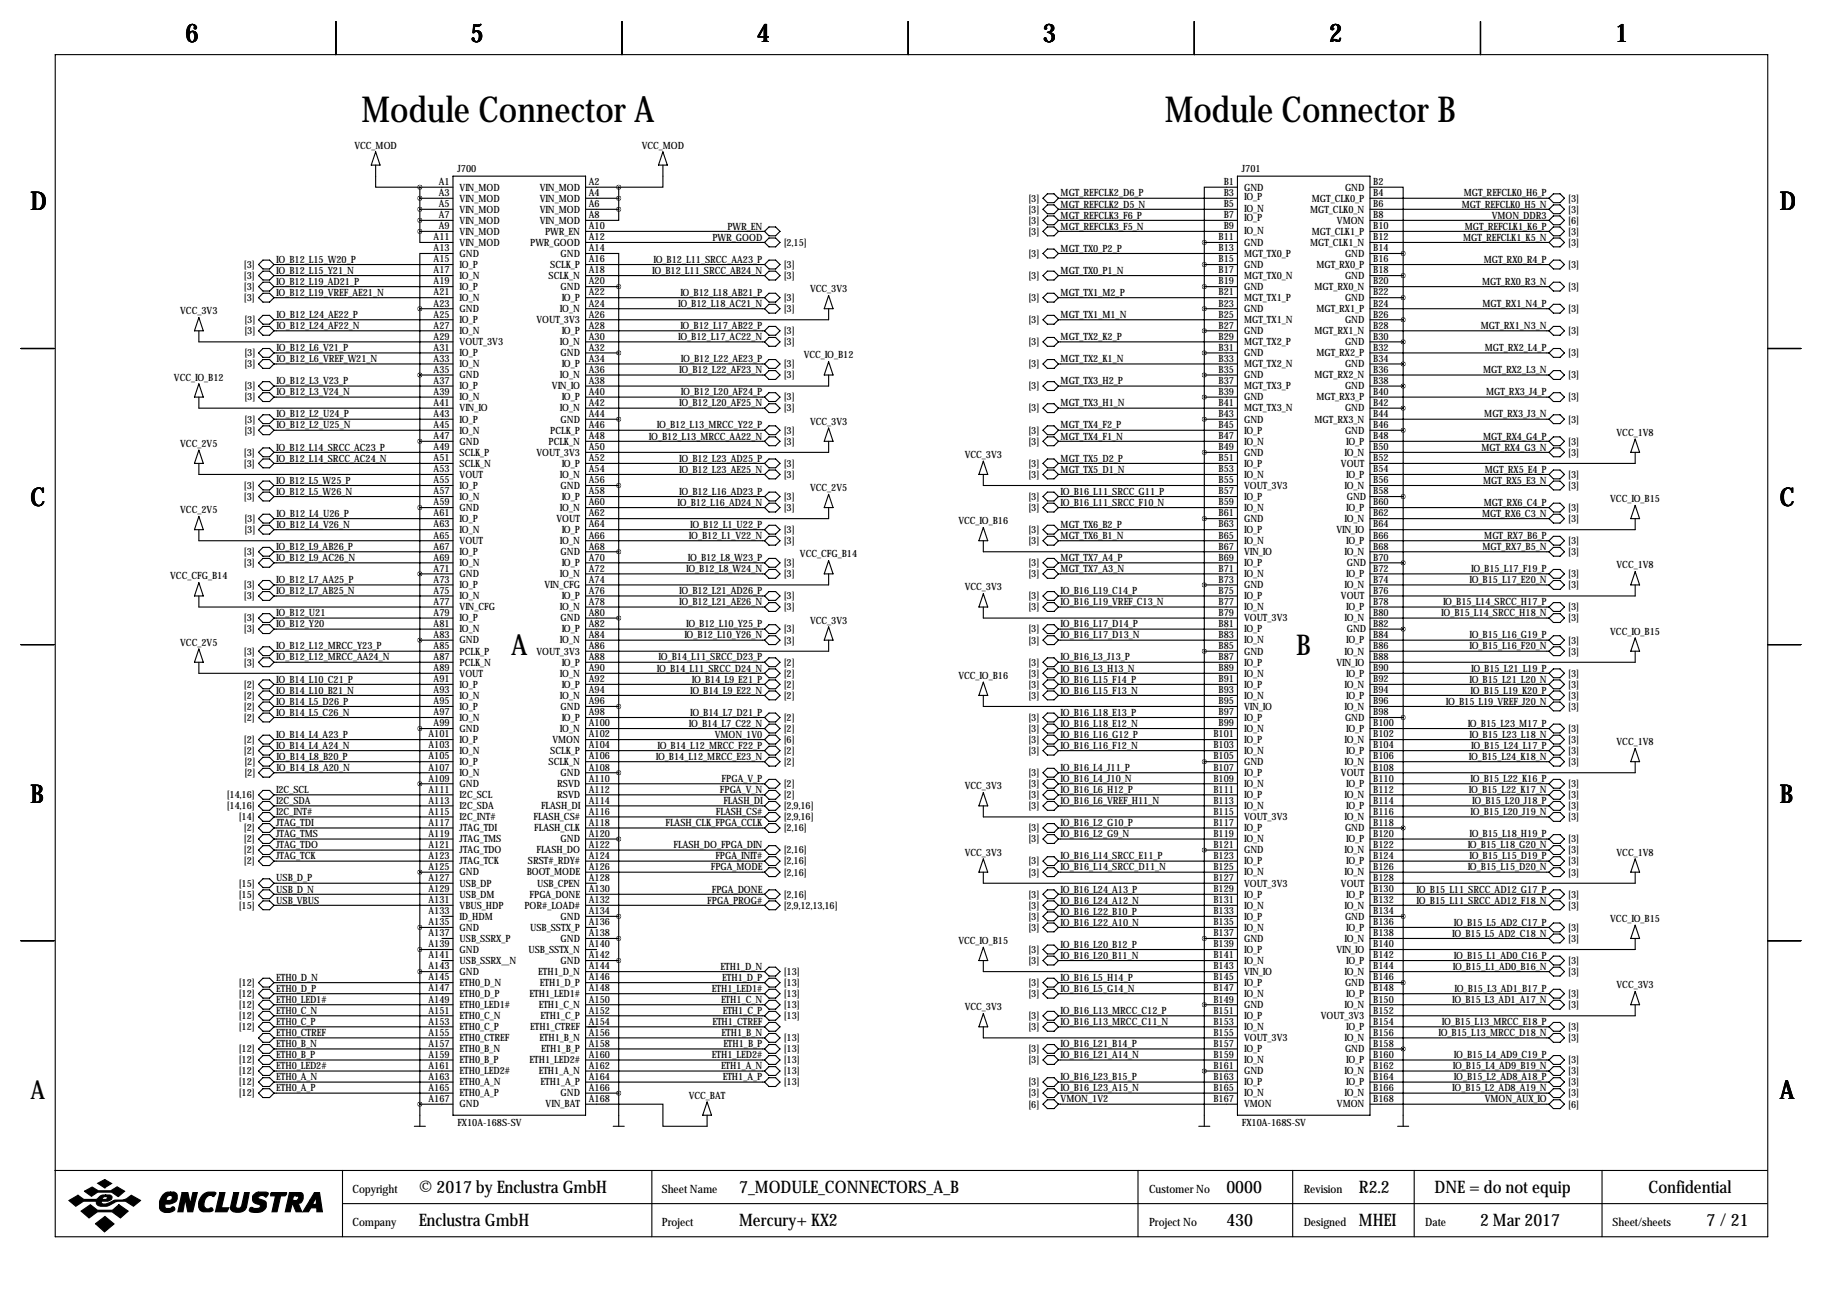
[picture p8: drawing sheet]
<svg xmlns="http://www.w3.org/2000/svg" width="419mm" height="297mm" viewBox="0 0 419 297" stroke-linecap="round" stroke-linejoin="round" font-family="sans-serif">
<defs><g id="words">
<g font-size="8.2">
<text x="83.1" y="28">Module Connector A</text>
<text x="267.8" y="28">Module Connector B</text>
</g>
<g font-size="6.6">
<text x="117.5" y="150.6">A</text>
<text x="298" y="150.6">B</text>
</g>
<g font-size="5.9">
<text x="42.7" y="9.8">6</text>
<text x="108.2" y="9.8">5</text>
<text x="174" y="9.8">4</text>
<text x="239.8" y="9.8">3</text>
<text x="305.6" y="9.8">2</text>
<text x="371.3" y="9.8">1</text>
<text x="7" y="48.4">D</text>
<text x="409.2" y="48.4">D</text>
<text x="7" y="116.4">C</text>
<text x="409.2" y="116.4">C</text>
<text x="7" y="184.5">B</text>
<text x="409.2" y="184.5">B</text>
<text x="7" y="252.6">A</text>
<text x="409.2" y="252.6">A</text>
</g>
<g font-size="4">
<text x="96.3" y="274.2">© 2017 by Enclustra GmbH</text>
<text x="169.9" y="274.2">7_MODULE_CONNECTORS_A_B</text>
<text x="281.9" y="274.2">0000</text>
<text x="312.4" y="274.2">R2.2</text>
<text x="329.8" y="274.2">DNE = do not equip</text>
<text x="379" y="274.2">Confidential</text>
<text x="96.3" y="281.8">Enclustra GmbH</text>
<text x="169.9" y="281.8">Mercury+ KX2</text>
<text x="281.9" y="281.8">430</text>
<text x="312.4" y="281.8">MHEI</text>
<text x="340.3" y="281.8">2 Mar 2017</text>
<text x="392.3" y="281.8">7 /21</text>
</g>
<g font-size="2.6">
<text x="81" y="274.2">Copyright</text>
<text x="152.1" y="274.2">Sheet Name</text>
<text x="264.2" y="274.2">Customer No</text>
<text x="299.7" y="274.2">Revision</text>
<text x="81" y="281.8">Company</text>
<text x="152.1" y="281.8">Project</text>
<text x="264.2" y="281.8">Project No</text>
<text x="299.7" y="281.8">Designed</text>
<text x="327.7" y="281.8">Date</text>
<text x="370.7" y="281.8">Sheet/sheets</text>
</g>
<g font-size="2.3">
<text x="81.5" y="34.1">VCC_MOD</text>
<text x="147.5" y="34.1">VCC_MOD</text>
<text x="105.2" y="39.5">J700</text>
<text x="285.5" y="39.5">J701</text>
<text x="100.9" y="42.5">A1</text>
<text x="100.9" y="45.1">A3</text>
<text x="100.9" y="47.6">A5</text>
<text x="105.7" y="43.8">VIN_MOD</text>
<text x="105.7" y="46.3">VIN_MOD</text>
<text x="124.1" y="46.3">VIN_MOD</text>
<text x="124.1" y="43.8">VIN_MOD</text>
<text x="135.4" y="42.5">A2</text>
<text x="135.4" y="45.1">A4</text>
<text x="135.4" y="47.6">A6</text>
<text x="236.4" y="46.3">[3]</text>
<text x="243.8" y="47.7">MGT_REFCLK2_D5_N</text>
<text x="243.8" y="45.2">MGT_REFCLK2_D6_P</text>
<text x="281.3" y="42.5">B1</text>
<text x="281.3" y="45.1">B3</text>
<text x="281.3" y="47.6">B5</text>
<text x="286" y="43.8">GND</text>
<text x="286" y="46.1">IO_P</text>
<text x="301.6" y="46.3">MGT_CLK0_P</text>
<text x="309.2" y="43.8">GND</text>
<text x="315.7" y="42.5">B2</text>
<text x="315.7" y="45.1">B4</text>
<text x="315.7" y="47.6">B6</text>
<text x="336.1" y="47.7">MGT_REFCLK0_H5_N</text>
<text x="336.5" y="45.2">MGT_REFCLK0_H6_P</text>
<text x="360.5" y="46.3">[3]</text>
<text x="100.9" y="50.2">A7</text>
<text x="100.9" y="52.7">A9</text>
<text x="105.7" y="48.9">VIN_MOD</text>
<text x="105.7" y="51.4">VIN_MOD</text>
<text x="105.7" y="54">VIN_MOD</text>
<text x="124.1" y="48.9">VIN_MOD</text>
<text x="124.1" y="51.4">VIN_MOD</text>
<text x="125.3" y="54">PWR_EN</text>
<text x="135.4" y="50.2">A8</text>
<text x="135.4" y="52.7">A10</text>
<text x="167.2" y="52.8">PWR_EN</text>
<text x="236.4" y="54">[3]</text>
<text x="236.4" y="51.4">[3]</text>
<text x="236.4" y="48.9">[3]</text>
<text x="243.8" y="52.8">MGT_REFCLK3_F5_N</text>
<text x="243.8" y="50.3">MGT_REFCLK3_F6_P</text>
<text x="281.3" y="50.2">B7</text>
<text x="281.3" y="52.7">B9</text>
<text x="286" y="48.6">IO_N</text>
<text x="286" y="50.9">IO_P</text>
<text x="286" y="53.7">IO_N</text>
<text x="301.2" y="48.9">MGT_CLK0_N</text>
<text x="301.6" y="54">MGT_CLK1_P</text>
<text x="307.4" y="51.4">VMON</text>
<text x="315.7" y="50.2">B8</text>
<text x="315.7" y="52.7">B10</text>
<text x="336.8" y="52.8">MGT_REFCLK1_K6_P</text>
<text x="343" y="50.3">VMON_DDR3</text>
<text x="360.5" y="54">[3]</text>
<text x="360.5" y="48.9">[3]</text>
<text x="360.5" y="51.4">[6]</text>
<text x="99.7" y="55.2">A11</text>
<text x="99.7" y="57.8">A13</text>
<text x="105.7" y="59">GND</text>
<text x="105.7" y="56.5">VIN_MOD</text>
<text x="121.9" y="56.5">PWR_GOOD</text>
<text x="128.9" y="59">GND</text>
<text x="135.4" y="55.2">A12</text>
<text x="135.4" y="57.8">A14</text>
<text x="163.8" y="55.3">PWR_GOOD</text>
<text x="180.2" y="56.5">[2,15]</text>
<text x="236.4" y="59">[3]</text>
<text x="243.8" y="57.9">MGT_TX0_P2_P</text>
<text x="280.2" y="55.2">B11</text>
<text x="280.2" y="57.8">B13</text>
<text x="286" y="59">MGT_TX0_P</text>
<text x="286" y="56.5">GND</text>
<text x="301.2" y="56.5">MGT_CLK1_N</text>
<text x="309.2" y="59">GND</text>
<text x="315.7" y="55.2">B12</text>
<text x="315.7" y="57.8">B14</text>
<text x="336.4" y="55.3">MGT_REFCLK1_K5_N</text>
<text x="360.5" y="56.5">[3]</text>
<text x="56.1" y="64.1">[3]</text>
<text x="56.1" y="61.6">[3]</text>
<text x="63.5" y="65.5">IO_B12_L19_AD21_P</text>
<text x="63.5" y="63">IO_B12_L15_Y21_N</text>
<text x="63.5" y="60.4">IO_B12_L15_W20_P</text>
<text x="99.7" y="60.3">A15</text>
<text x="99.7" y="62.9">A17</text>
<text x="99.7" y="65.4">A19</text>
<text x="105.7" y="61.6">IO_P</text>
<text x="105.7" y="64.1">IO_N</text>
<text x="126.1" y="64.1">SCLK_N</text>
<text x="126.5" y="61.6">SCLK_P</text>
<text x="135.4" y="60.3">A16</text>
<text x="135.4" y="62.9">A18</text>
<text x="135.4" y="65.4">A20</text>
<text x="150" y="63">IO_B12_L11_SRCC_AB24_N</text>
<text x="150.2" y="60.4">IO_B12_L11_SRCC_AA23_P</text>
<text x="180.2" y="61.6">[3]</text>
<text x="180.2" y="64.1">[3]</text>
<text x="236.4" y="64.1">[3]</text>
<text x="243.8" y="63">MGT_TX0_P1_N</text>
<text x="280.2" y="60.3">B15</text>
<text x="280.2" y="62.9">B17</text>
<text x="280.2" y="65.4">B19</text>
<text x="286" y="61.6">GND</text>
<text x="286" y="64.1">MGT_TX0_N</text>
<text x="302.6" y="61.6">MGT_RX0_P</text>
<text x="309.2" y="64.1">GND</text>
<text x="315.7" y="60.3">B16</text>
<text x="315.7" y="62.9">B18</text>
<text x="315.7" y="65.4">B20</text>
<text x="340.7" y="65.5">MGT_RX0_R3_N</text>
<text x="341.1" y="60.4">MGT_RX0_R4_P</text>
<text x="360.5" y="61.6">[3]</text>
<text x="56.1" y="66.7">[3]</text>
<text x="56.1" y="69.2">[3]</text>
<text x="63.5" y="68">IO_B12_L19_VREF_AE21_N</text>
<text x="99.7" y="67.9">A21</text>
<text x="99.7" y="70.5">A23</text>
<text x="105.7" y="71.7">GND</text>
<text x="105.7" y="66.7">IO_P</text>
<text x="105.7" y="69.2">IO_N</text>
<text x="128.7" y="71.7">IO_N</text>
<text x="128.9" y="66.7">GND</text>
<text x="129.1" y="69.2">IO_P</text>
<text x="135.4" y="67.9">A22</text>
<text x="135.4" y="70.5">A24</text>
<text x="155.9" y="70.6">IO_B12_L18_AC21_N</text>
<text x="156.4" y="68">IO_B12_L18_AB21_P</text>
<text x="180.2" y="69.2">[3]</text>
<text x="180.2" y="71.7">[3]</text>
<text x="186.2" y="67.2">VCC_3V3</text>
<text x="236.4" y="69.2">[3]</text>
<text x="243.8" y="68">MGT_TX1_M2_P</text>
<text x="280.2" y="67.9">B21</text>
<text x="280.2" y="70.5">B23</text>
<text x="286" y="69.2">MGT_TX1_P</text>
<text x="286" y="66.7">GND</text>
<text x="286" y="71.7">GND</text>
<text x="302.2" y="66.7">MGT_RX0_N</text>
<text x="302.6" y="71.7">MGT_RX1_P</text>
<text x="309.2" y="69.2">GND</text>
<text x="315.7" y="67.9">B22</text>
<text x="315.7" y="70.5">B24</text>
<text x="340.8" y="70.6">MGT_RX1_N4_P</text>
<text x="360.5" y="66.7">[3]</text>
<text x="360.5" y="71.7">[3]</text>
<text x="41.4" y="72.2">VCC_3V3</text>
<text x="56.2" y="76.8">[3]</text>
<text x="56.2" y="74.3">[3]</text>
<text x="63.6" y="75.7">IO_B12_L24_AF22_N</text>
<text x="63.6" y="73.1">IO_B12_L24_AE22_P</text>
<text x="99.7" y="73">A25</text>
<text x="99.7" y="75.6">A27</text>
<text x="105.7" y="76.8">IO_N</text>
<text x="105.7" y="74.3">IO_P</text>
<text x="123.3" y="74.3">VOUT_3V3</text>
<text x="129.1" y="76.8">IO_P</text>
<text x="135.4" y="73">A26</text>
<text x="135.4" y="75.6">A28</text>
<text x="156.4" y="75.7">IO_B12_L17_AB22_P</text>
<text x="180.2" y="76.8">[3]</text>
<text x="236.4" y="74.3">[3]</text>
<text x="243.8" y="73.1">MGT_TX1_M1_N</text>
<text x="280.2" y="73">B25</text>
<text x="280.2" y="75.6">B27</text>
<text x="286" y="74.3">MGT_TX1_N</text>
<text x="286" y="76.8">GND</text>
<text x="302.2" y="76.8">MGT_RX1_N</text>
<text x="309.2" y="74.3">GND</text>
<text x="315.7" y="73">B26</text>
<text x="315.7" y="75.6">B28</text>
<text x="340.4" y="75.7">MGT_RX1_N3_N</text>
<text x="360.5" y="76.8">[3]</text>
<text x="56.2" y="81.9">[3]</text>
<text x="63.6" y="83.3">IO_B12_L6_VREF_W21_N</text>
<text x="63.6" y="80.7">IO_B12_L6_V21_P</text>
<text x="99.7" y="78.1">A29</text>
<text x="99.7" y="80.6">A31</text>
<text x="99.7" y="83.2">A33</text>
<text x="105.7" y="79.4">VOUT_3V3</text>
<text x="105.7" y="81.9">IO_P</text>
<text x="128.7" y="79.4">IO_N</text>
<text x="128.9" y="81.9">GND</text>
<text x="135.4" y="78.1">A30</text>
<text x="135.4" y="80.6">A32</text>
<text x="135.4" y="83.2">A34</text>
<text x="155.9" y="78.2">IO_B12_L17_AC22_N</text>
<text x="156.5" y="83.3">IO_B12_L22_AE23_P</text>
<text x="180.2" y="79.4">[3]</text>
<text x="184.8" y="82.4">VCC_IO_B12</text>
<text x="236.4" y="79.4">[3]</text>
<text x="243.8" y="83.3">MGT_TX2_K1_N</text>
<text x="243.8" y="78.2">MGT_TX2_K2_P</text>
<text x="280.2" y="78.1">B29</text>
<text x="280.2" y="80.6">B31</text>
<text x="280.2" y="83.2">B33</text>
<text x="286" y="79.4">MGT_TX2_P</text>
<text x="286" y="81.9">GND</text>
<text x="302.6" y="81.9">MGT_RX2_P</text>
<text x="309.2" y="79.4">GND</text>
<text x="315.7" y="78.1">B30</text>
<text x="315.7" y="80.6">B32</text>
<text x="315.7" y="83.2">B34</text>
<text x="341.4" y="80.7">MGT_RX2_L4_P</text>
<text x="360.5" y="81.9">[3]</text>
<text x="40" y="87.5">VCC_IO_B12</text>
<text x="56.2" y="84.4">[3]</text>
<text x="56.2" y="89.5">[3]</text>
<text x="63.6" y="88.4">IO_B12_L3_V23_P</text>
<text x="99.7" y="85.7">A35</text>
<text x="99.7" y="88.3">A37</text>
<text x="105.7" y="89.5">IO_P</text>
<text x="105.7" y="84.4">IO_N</text>
<text x="105.7" y="87">GND</text>
<text x="126.9" y="89.5">VIN_IO</text>
<text x="128.7" y="87">IO_N</text>
<text x="129.1" y="84.4">IO_P</text>
<text x="135.4" y="85.7">A36</text>
<text x="135.4" y="88.3">A38</text>
<text x="156.2" y="85.8">IO_B12_L22_AF23_N</text>
<text x="180.2" y="87">[3]</text>
<text x="180.2" y="84.4">[3]</text>
<text x="236.4" y="84.4">[3]</text>
<text x="236.4" y="89.5">[3]</text>
<text x="243.8" y="88.4">MGT_TX3_H2_P</text>
<text x="280.2" y="85.7">B35</text>
<text x="280.2" y="88.3">B37</text>
<text x="286" y="84.4">MGT_TX2_N</text>
<text x="286" y="87">GND</text>
<text x="286" y="89.5">MGT_TX3_P</text>
<text x="302.2" y="87">MGT_RX2_N</text>
<text x="309.2" y="84.4">GND</text>
<text x="309.2" y="89.5">GND</text>
<text x="315.7" y="85.7">B36</text>
<text x="315.7" y="88.3">B38</text>
<text x="341" y="85.8">MGT_RX2_L3_N</text>
<text x="360.5" y="87">[3]</text>
<text x="56.2" y="92.1">[3]</text>
<text x="63.6" y="90.9">IO_B12_L3_V24_N</text>
<text x="63.6" y="96">IO_B12_L2_U24_P</text>
<text x="99.7" y="90.8">A39</text>
<text x="99.7" y="93.3">A41</text>
<text x="99.7" y="95.9">A43</text>
<text x="105.7" y="94.6">VIN_IO</text>
<text x="105.7" y="92.1">IO_N</text>
<text x="128.7" y="94.6">IO_N</text>
<text x="129.1" y="92.1">IO_P</text>
<text x="135.4" y="90.8">A40</text>
<text x="135.4" y="93.3">A42</text>
<text x="135.4" y="95.9">A44</text>
<text x="156.2" y="93.4">IO_B12_L20_AF25_N</text>
<text x="156.5" y="90.9">IO_B12_L20_AF24_P</text>
<text x="180.2" y="94.6">[3]</text>
<text x="180.2" y="92.1">[3]</text>
<text x="236.4" y="94.6">[3]</text>
<text x="243.8" y="93.4">MGT_TX3_H1_N</text>
<text x="280.2" y="90.8">B39</text>
<text x="280.2" y="93.3">B41</text>
<text x="280.2" y="95.9">B43</text>
<text x="286" y="92.1">GND</text>
<text x="286" y="94.6">MGT_TX3_N</text>
<text x="302.6" y="92.1">MGT_RX3_P</text>
<text x="309.2" y="94.6">GND</text>
<text x="315.7" y="90.8">B40</text>
<text x="315.7" y="93.3">B42</text>
<text x="315.7" y="95.9">B44</text>
<text x="341.2" y="96">MGT_RX3_J3_N</text>
<text x="341.6" y="90.9">MGT_RX3_J4_P</text>
<text x="360.5" y="92.1">[3]</text>
<text x="56.2" y="99.7">[3]</text>
<text x="56.2" y="97.1">[3]</text>
<text x="63.6" y="98.5">IO_B12_L2_U25_N</text>
<text x="99.7" y="98.4">A45</text>
<text x="99.7" y="101">A47</text>
<text x="105.7" y="97.1">IO_P</text>
<text x="105.7" y="99.7">IO_N</text>
<text x="126.5" y="99.7">PCLK_P</text>
<text x="128.9" y="97.1">GND</text>
<text x="135.4" y="98.4">A46</text>
<text x="135.4" y="101">A48</text>
<text x="149.2" y="101.1">IO_B12_L13_MRCC_AA22_N</text>
<text x="151" y="98.5">IO_B12_L13_MRCC_Y22_P</text>
<text x="180.2" y="99.7">[3]</text>
<text x="186.2" y="97.6">VCC_3V3</text>
<text x="236.4" y="99.7">[3]</text>
<text x="243.8" y="98.5">MGT_TX4_F2_P</text>
<text x="243.8" y="101.1">MGT_TX4_F1_N</text>
<text x="280.2" y="98.4">B45</text>
<text x="280.2" y="101">B47</text>
<text x="286" y="99.7">IO_P</text>
<text x="286" y="97.1">GND</text>
<text x="302.2" y="97.1">MGT_RX3_N</text>
<text x="309.2" y="99.7">GND</text>
<text x="315.7" y="98.4">B46</text>
<text x="315.7" y="101">B48</text>
<text x="341" y="101.1">MGT_RX4_G4_P</text>
<text x="360.5" y="97.1">[3]</text>
<text x="371.6" y="100.2">VCC_1V8</text>
<text x="41.4" y="102.7">VCC_2V5</text>
<text x="56.1" y="104.8">[3]</text>
<text x="56.1" y="107.3">[3]</text>
<text x="63.5" y="103.6">IO_B12_L14_SRCC_AC23_P</text>
<text x="63.5" y="106.1">IO_B12_L14_SRCC_AC24_N</text>
<text x="99.7" y="103.5">A49</text>
<text x="99.7" y="106">A51</text>
<text x="105.7" y="102.2">GND</text>
<text x="105.7" y="104.8">SCLK_P</text>
<text x="105.7" y="107.3">SCLK_N</text>
<text x="123.3" y="104.8">VOUT_3V3</text>
<text x="126.1" y="102.2">PCLK_N</text>
<text x="129.1" y="107.3">IO_P</text>
<text x="135.4" y="103.5">A50</text>
<text x="135.4" y="106">A52</text>
<text x="156.2" y="106.1">IO_B12_L23_AD25_P</text>
<text x="180.2" y="102.2">[3]</text>
<text x="180.2" y="107.3">[3]</text>
<text x="221.8" y="105.3">VCC_3V3</text>
<text x="236.4" y="107.3">[3]</text>
<text x="236.4" y="102.2">[3]</text>
<text x="243.8" y="106.1">MGT_TX5_D2_P</text>
<text x="280.2" y="103.5">B49</text>
<text x="280.2" y="106">B51</text>
<text x="286" y="102.2">IO_N</text>
<text x="286" y="107.3">IO_P</text>
<text x="286" y="104.8">GND</text>
<text x="308.3" y="107.3">VOUT</text>
<text x="309.1" y="104.8">IO_N</text>
<text x="309.5" y="102.2">IO_P</text>
<text x="315.7" y="103.5">B50</text>
<text x="315.7" y="106">B52</text>
<text x="340.6" y="103.6">MGT_RX4_G3_N</text>
<text x="360.5" y="102.2">[3]</text>
<text x="360.5" y="104.8">[3]</text>
<text x="56.1" y="112.4">[3]</text>
<text x="63.5" y="111.2">IO_B12_L5_W25_P</text>
<text x="63.5" y="113.8">IO_B12_L5_W26_N</text>
<text x="99.7" y="108.6">A53</text>
<text x="99.7" y="111.1">A55</text>
<text x="99.7" y="113.7">A57</text>
<text x="105.7" y="109.8">VOUT</text>
<text x="105.7" y="112.4">IO_P</text>
<text x="128.7" y="109.8">IO_N</text>
<text x="128.9" y="112.4">GND</text>
<text x="135.4" y="108.6">A54</text>
<text x="135.4" y="111.1">A56</text>
<text x="135.4" y="113.7">A58</text>
<text x="156.2" y="113.8">IO_B12_L16_AD23_P</text>
<text x="156.2" y="108.7">IO_B12_L23_AE25_N</text>
<text x="180.2" y="109.8">[3]</text>
<text x="186.2" y="112.9">VCC_2V5</text>
<text x="236.4" y="109.8">[3]</text>
<text x="243.8" y="108.7">MGT_TX5_D1_N</text>
<text x="243.8" y="113.8">IO_B16_L11_SRCC_G11_P</text>
<text x="280.2" y="108.6">B53</text>
<text x="280.2" y="111.1">B55</text>
<text x="280.2" y="113.7">B57</text>
<text x="286" y="112.4">VOUT_3V3</text>
<text x="286" y="109.8">IO_N</text>
<text x="309.1" y="112.4">IO_N</text>
<text x="309.5" y="109.8">IO_P</text>
<text x="315.7" y="108.6">B54</text>
<text x="315.7" y="111.1">B56</text>
<text x="315.7" y="113.7">B58</text>
<text x="341" y="111.2">MGT_RX5_E3_N</text>
<text x="341.4" y="108.7">MGT_RX5_E4_P</text>
<text x="360.5" y="112.4">[3]</text>
<text x="360.5" y="109.8">[3]</text>
<text x="41.4" y="118">VCC_2V5</text>
<text x="56.1" y="114.9">[3]</text>
<text x="63.6" y="118.8">IO_B12_L4_U26_P</text>
<text x="99.7" y="116.2">A59</text>
<text x="99.7" y="118.7">A61</text>
<text x="105.7" y="114.9">IO_N</text>
<text x="105.7" y="117.5">GND</text>
<text x="128.7" y="117.5">IO_N</text>
<text x="129.1" y="114.9">IO_P</text>
<text x="135.4" y="116.2">A60</text>
<text x="135.4" y="118.7">A62</text>
<text x="155.8" y="116.3">IO_B12_L16_AD24_N</text>
<text x="180.2" y="117.5">[3]</text>
<text x="180.2" y="114.9">[3]</text>
<text x="236.4" y="117.5">[3]</text>
<text x="236.4" y="114.9">[3]</text>
<text x="243.8" y="116.3">IO_B16_L11_SRCC_F10_N</text>
<text x="280.2" y="116.2">B59</text>
<text x="280.2" y="118.7">B61</text>
<text x="286" y="114.9">IO_P</text>
<text x="286" y="117.5">IO_N</text>
<text x="309.5" y="117.5">IO_P</text>
<text x="309.6" y="114.9">GND</text>
<text x="315.7" y="116.2">B60</text>
<text x="315.7" y="118.7">B62</text>
<text x="340.7" y="118.8">MGT_RX6_C3_N</text>
<text x="341.1" y="116.3">MGT_RX6_C4_P</text>
<text x="360.5" y="117.5">[3]</text>
<text x="370.2" y="115.4">VCC_IO_B15</text>
<text x="56.2" y="122.5">[3]</text>
<text x="56.2" y="120">[3]</text>
<text x="63.6" y="121.4">IO_B12_L4_V26_N</text>
<text x="99.7" y="121.3">A63</text>
<text x="99.7" y="123.8">A65</text>
<text x="105.7" y="120">IO_P</text>
<text x="105.7" y="122.5">IO_N</text>
<text x="105.7" y="125.1">VOUT</text>
<text x="127.9" y="120">VOUT</text>
<text x="128.7" y="125.1">IO_N</text>
<text x="129.1" y="122.5">IO_P</text>
<text x="135.4" y="121.3">A64</text>
<text x="135.4" y="123.8">A66</text>
<text x="158.4" y="123.9">IO_B12_L1_V22_N</text>
<text x="158.7" y="121.4">IO_B12_L1_U22_P</text>
<text x="180.2" y="122.5">[3]</text>
<text x="180.2" y="125.1">[3]</text>
<text x="220.3" y="120.5">VCC_IO_B16</text>
<text x="236.4" y="125.1">[3]</text>
<text x="236.4" y="122.5">[3]</text>
<text x="243.8" y="123.9">MGT_TX6_B1_N</text>
<text x="243.8" y="121.4">MGT_TX6_B2_P</text>
<text x="280.2" y="121.3">B63</text>
<text x="280.2" y="123.8">B65</text>
<text x="286" y="122.5">IO_P</text>
<text x="286" y="125.1">IO_N</text>
<text x="286" y="120">GND</text>
<text x="307.2" y="122.5">VIN_IO</text>
<text x="309.1" y="120">IO_N</text>
<text x="309.5" y="125.1">IO_P</text>
<text x="315.7" y="121.3">B64</text>
<text x="315.7" y="123.8">B66</text>
<text x="341.2" y="123.9">MGT_RX7_B6_P</text>
<text x="360.5" y="125.1">[3]</text>
<text x="360.5" y="120">[3]</text>
<text x="56.1" y="130.2">[3]</text>
<text x="56.1" y="127.6">[3]</text>
<text x="63.5" y="129">IO_B12_L9_AC26_N</text>
<text x="63.5" y="126.5">IO_B12_L9_AB26_P</text>
<text x="99.7" y="126.4">A67</text>
<text x="99.7" y="128.9">A69</text>
<text x="99.7" y="131.4">A71</text>
<text x="105.7" y="130.2">IO_N</text>
<text x="105.7" y="127.6">IO_P</text>
<text x="128.9" y="127.6">GND</text>
<text x="129.1" y="130.2">IO_P</text>
<text x="135.4" y="126.4">A68</text>
<text x="135.4" y="128.9">A70</text>
<text x="135.4" y="131.4">A72</text>
<text x="157.7" y="131.5">IO_B12_L8_W24_N</text>
<text x="158.1" y="129">IO_B12_L8_W23_P</text>
<text x="180.2" y="130.2">[3]</text>
<text x="183.9" y="128.1">VCC_CFG_B14</text>
<text x="236.4" y="130.2">[3]</text>
<text x="243.8" y="131.5">MGT_TX7_A3_N</text>
<text x="243.8" y="129">MGT_TX7_A4_P</text>
<text x="280.2" y="126.4">B67</text>
<text x="280.2" y="128.9">B69</text>
<text x="280.2" y="131.4">B71</text>
<text x="286" y="130.2">IO_P</text>
<text x="286" y="127.6">VIN_IO</text>
<text x="309.1" y="127.6">IO_N</text>
<text x="309.6" y="130.2">GND</text>
<text x="315.7" y="126.4">B68</text>
<text x="315.7" y="128.9">B70</text>
<text x="315.7" y="131.4">B72</text>
<text x="338.2" y="131.5">IO_B15_L17_F19_P</text>
<text x="340.8" y="126.5">MGT_RX7_B5_N</text>
<text x="360.5" y="127.6">[3]</text>
<text x="371.6" y="130.7">VCC_1V8</text>
<text x="39.1" y="133.2">VCC_CFG_B14</text>
<text x="56.1" y="135.2">[3]</text>
<text x="56.1" y="137.8">[3]</text>
<text x="63.5" y="134.1">IO_B12_L7_AA25_P</text>
<text x="63.5" y="136.6">IO_B12_L7_AB25_N</text>
<text x="99.7" y="134">A73</text>
<text x="99.7" y="136.5">A75</text>
<text x="105.7" y="137.8">IO_N</text>
<text x="105.7" y="135.2">IO_P</text>
<text x="105.7" y="132.7">GND</text>
<text x="125.2" y="135.2">VIN_CFG</text>
<text x="128.7" y="132.7">IO_N</text>
<text x="129.1" y="137.8">IO_P</text>
<text x="135.4" y="134">A74</text>
<text x="135.4" y="136.5">A76</text>
<text x="156.2" y="136.6">IO_B12_L21_AD26_P</text>
<text x="180.2" y="132.7">[3]</text>
<text x="180.2" y="137.8">[3]</text>
<text x="221.8" y="135.7">VCC_3V3</text>
<text x="236.4" y="132.7">[3]</text>
<text x="236.4" y="137.8">[3]</text>
<text x="243.8" y="136.6">IO_B16_L19_C14_P</text>
<text x="280.2" y="134">B73</text>
<text x="280.2" y="136.5">B75</text>
<text x="286" y="132.7">IO_N</text>
<text x="286" y="137.8">IO_P</text>
<text x="286" y="135.2">GND</text>
<text x="308.3" y="137.8">VOUT</text>
<text x="309.1" y="135.2">IO_N</text>
<text x="309.5" y="132.7">IO_P</text>
<text x="315.7" y="134">B74</text>
<text x="315.7" y="136.5">B76</text>
<text x="337.8" y="134.1">IO_B15_L17_E20_N</text>
<text x="360.5" y="132.7">[3]</text>
<text x="360.5" y="135.2">[3]</text>
<text x="56.1" y="142.9">[3]</text>
<text x="63.5" y="141.7">IO_B12_U21</text>
<text x="99.7" y="139.1">A77</text>
<text x="99.7" y="141.6">A79</text>
<text x="105.7" y="140.3">VIN_CFG</text>
<text x="105.7" y="142.9">IO_P</text>
<text x="128.7" y="140.3">IO_N</text>
<text x="128.9" y="142.9">GND</text>
<text x="135.4" y="139.1">A78</text>
<text x="135.4" y="141.6">A80</text>
<text x="156.2" y="139.2">IO_B12_L21_AE26_N</text>
<text x="180.2" y="140.3">[3]</text>
<text x="186.2" y="143.4">VCC_3V3</text>
<text x="236.4" y="140.3">[3]</text>
<text x="243.8" y="139.2">IO_B16_L19_VREF_C13_N</text>
<text x="280.2" y="139.1">B77</text>
<text x="280.2" y="141.6">B79</text>
<text x="286" y="140.3">IO_N</text>
<text x="286" y="142.9">VOUT_3V3</text>
<text x="309.1" y="142.9">IO_N</text>
<text x="309.5" y="140.3">IO_P</text>
<text x="315.7" y="139.1">B78</text>
<text x="315.7" y="141.6">B80</text>
<text x="331.4" y="141.7">IO_B15_L14_SRCC_H18_N</text>
<text x="331.7" y="139.2">IO_B15_L14_SRCC_H17_P</text>
<text x="360.5" y="140.3">[3]</text>
<text x="360.5" y="142.9">[3]</text>
<text x="41.4" y="148.4">VCC_2V5</text>
<text x="56.1" y="145.4">[3]</text>
<text x="63.5" y="149.3">IO_B12_L12_MRCC_Y23_P</text>
<text x="63.5" y="144.2">IO_B12_Y20</text>
<text x="99.7" y="144.1">A81</text>
<text x="99.7" y="146.7">A83</text>
<text x="99.7" y="149.2">A85</text>
<text x="105.7" y="145.4">IO_N</text>
<text x="105.7" y="147.9">GND</text>
<text x="128.7" y="147.9">IO_N</text>
<text x="129.1" y="145.4">IO_P</text>
<text x="135.4" y="144.1">A82</text>
<text x="135.4" y="146.7">A84</text>
<text x="135.4" y="149.2">A86</text>
<text x="157.3" y="146.8">IO_B12_L10_Y26_N</text>
<text x="157.7" y="144.2">IO_B12_L10_Y25_P</text>
<text x="180.2" y="147.9">[3]</text>
<text x="180.2" y="145.4">[3]</text>
<text x="236.4" y="145.4">[3]</text>
<text x="236.4" y="147.9">[3]</text>
<text x="243.8" y="144.2">IO_B16_L17_D14_P</text>
<text x="243.8" y="146.8">IO_B16_L17_D13_N</text>
<text x="280.2" y="144.1">B81</text>
<text x="280.2" y="146.7">B83</text>
<text x="280.2" y="149.2">B85</text>
<text x="286" y="147.9">IO_N</text>
<text x="286" y="145.4">IO_P</text>
<text x="309.5" y="147.9">IO_P</text>
<text x="309.6" y="145.4">GND</text>
<text x="315.7" y="144.1">B82</text>
<text x="315.7" y="146.7">B84</text>
<text x="315.7" y="149.2">B86</text>
<text x="337.8" y="146.8">IO_B15_L16_G19_P</text>
<text x="337.8" y="149.3">IO_B15_L16_F20_N</text>
<text x="360.5" y="147.9">[3]</text>
<text x="370.2" y="145.9">VCC_IO_B15</text>
<text x="56.1" y="150.5">[3]</text>
<text x="56.1" y="153">[3]</text>
<text x="63.5" y="151.9">IO_B12_L12_MRCC_AA24_N</text>
<text x="99.7" y="151.8">A87</text>
<text x="99.7" y="154.3">A89</text>
<text x="105.7" y="150.5">PCLK_P</text>
<text x="105.7" y="153">PCLK_N</text>
<text x="105.7" y="155.6">VOUT</text>
<text x="123.3" y="150.5">VOUT_3V3</text>
<text x="128.7" y="155.6">IO_N</text>
<text x="129.1" y="153">IO_P</text>
<text x="135.4" y="151.8">A88</text>
<text x="135.4" y="154.3">A90</text>
<text x="151" y="154.4">IO_B14_L11_SRCC_D24_N</text>
<text x="151.4" y="151.9">IO_B14_L11_SRCC_D23_P</text>
<text x="180.2" y="155.6">[2]</text>
<text x="180.2" y="153">[2]</text>
<text x="236.4" y="155.6">[3]</text>
<text x="236.4" y="153">[3]</text>
<text x="243.8" y="154.4">IO_B16_L3_H13_N</text>
<text x="243.8" y="151.9">IO_B16_L3_J13_P</text>
<text x="280.2" y="151.8">B87</text>
<text x="280.2" y="154.3">B89</text>
<text x="286" y="150.5">GND</text>
<text x="286" y="153">IO_P</text>
<text x="286" y="155.6">IO_N</text>
<text x="307.2" y="153">VIN_IO</text>
<text x="309.1" y="150.5">IO_N</text>
<text x="309.5" y="155.6">IO_P</text>
<text x="315.7" y="151.8">B88</text>
<text x="315.7" y="154.3">B90</text>
<text x="338.2" y="154.4">IO_B15_L21_L19_P</text>
<text x="360.5" y="155.6">[3]</text>
<text x="360.5" y="150.5">[3]</text>
<text x="56.1" y="158.1">[2]</text>
<text x="56.1" y="160.6">[2]</text>
<text x="63.5" y="156.9">IO_B14_L10_C21_P</text>
<text x="63.5" y="159.5">IO_B14_L10_B21_N</text>
<text x="99.7" y="156.8">A91</text>
<text x="99.7" y="159.4">A93</text>
<text x="99.7" y="161.9">A95</text>
<text x="105.7" y="160.6">IO_N</text>
<text x="105.7" y="158.1">IO_P</text>
<text x="128.7" y="160.6">IO_N</text>
<text x="129.1" y="158.1">IO_P</text>
<text x="135.4" y="156.8">A92</text>
<text x="135.4" y="159.4">A94</text>
<text x="135.4" y="161.9">A96</text>
<text x="158.7" y="159.5">IO_B14_L9_E22_N</text>
<text x="159.1" y="156.9">IO_B14_L9_E21_P</text>
<text x="180.2" y="160.6">[2]</text>
<text x="180.2" y="158.1">[2]</text>
<text x="220.3" y="156.1">VCC_IO_B16</text>
<text x="236.4" y="160.6">[3]</text>
<text x="236.4" y="158.1">[3]</text>
<text x="243.8" y="159.5">IO_B16_L15_F13_N</text>
<text x="243.8" y="156.9">IO_B16_L15_F14_P</text>
<text x="280.2" y="156.8">B91</text>
<text x="280.2" y="159.4">B93</text>
<text x="280.2" y="161.9">B95</text>
<text x="286" y="158.1">IO_P</text>
<text x="286" y="160.6">IO_N</text>
<text x="309.1" y="158.1">IO_N</text>
<text x="309.5" y="160.6">IO_P</text>
<text x="315.7" y="156.8">B92</text>
<text x="315.7" y="159.4">B94</text>
<text x="315.7" y="161.9">B96</text>
<text x="337.8" y="156.9">IO_B15_L21_L20_N</text>
<text x="338.1" y="159.5">IO_B15_L19_K20_P</text>
<text x="360.5" y="158.1">[3]</text>
<text x="360.5" y="160.6">[3]</text>
<text x="56.1" y="163.2">[2]</text>
<text x="56.1" y="165.7">[2]</text>
<text x="63.5" y="162">IO_B14_L5_D26_P</text>
<text x="63.5" y="164.6">IO_B14_L5_C26_N</text>
<text x="99.7" y="164.5">A97</text>
<text x="99.7" y="167">A99</text>
<text x="105.7" y="163.2">IO_P</text>
<text x="105.7" y="165.7">IO_N</text>
<text x="128.9" y="163.2">GND</text>
<text x="129.1" y="165.7">IO_P</text>
<text x="135.4" y="164.5">A98</text>
<text x="135.4" y="167">A100</text>
<text x="158.4" y="167.1">IO_B14_L7_C22_N</text>
<text x="158.7" y="164.6">IO_B14_L7_D21_P</text>
<text x="180.2" y="165.7">[2]</text>
<text x="236.4" y="165.7">[3]</text>
<text x="243.8" y="167.1">IO_B16_L18_E12_N</text>
<text x="243.8" y="164.6">IO_B16_L18_E13_P</text>
<text x="280.2" y="164.5">B97</text>
<text x="280.2" y="167">B99</text>
<text x="286" y="165.7">IO_P</text>
<text x="286" y="163.2">VIN_IO</text>
<text x="309.1" y="163.2">IO_N</text>
<text x="309.2" y="165.7">GND</text>
<text x="315.7" y="164.5">B98</text>
<text x="315.7" y="167">B100</text>
<text x="332.4" y="162">IO_B15_L19_VREF_J20_N</text>
<text x="337.4" y="167.1">IO_B15_L23_M17_P</text>
<text x="360.5" y="163.2">[3]</text>
<text x="56.1" y="170.8">[2]</text>
<text x="56.1" y="173.3">[2]</text>
<text x="63.5" y="169.6">IO_B14_L4_A23_P</text>
<text x="63.5" y="172.2">IO_B14_L4_A24_N</text>
<text x="98.5" y="169.5">A101</text>
<text x="98.5" y="172.1">A103</text>
<text x="105.7" y="168.3">GND</text>
<text x="105.7" y="170.8">IO_P</text>
<text x="105.7" y="173.3">IO_N</text>
<text x="126.5" y="173.3">SCLK_P</text>
<text x="127" y="170.8">VMON</text>
<text x="128.7" y="168.3">IO_N</text>
<text x="135.4" y="169.5">A102</text>
<text x="135.4" y="172.1">A104</text>
<text x="151.1" y="172.2">IO_B14_L12_MRCC_F22_P</text>
<text x="164.3" y="169.6">VMON_1V0</text>
<text x="180.2" y="173.3">[2]</text>
<text x="180.2" y="170.8">[6]</text>
<text x="180.2" y="168.3">[2]</text>
<text x="236.4" y="173.3">[3]</text>
<text x="236.4" y="168.3">[3]</text>
<text x="236.4" y="170.8">[3]</text>
<text x="243.8" y="172.2">IO_B16_L16_F12_N</text>
<text x="243.8" y="169.6">IO_B16_L16_G12_P</text>
<text x="279" y="169.5">B101</text>
<text x="279" y="172.1">B103</text>
<text x="286" y="168.3">IO_N</text>
<text x="286" y="170.8">IO_P</text>
<text x="286" y="173.3">IO_N</text>
<text x="309.1" y="170.8">IO_N</text>
<text x="309.5" y="173.3">IO_P</text>
<text x="309.5" y="168.3">IO_P</text>
<text x="315.7" y="169.5">B102</text>
<text x="315.7" y="172.1">B104</text>
<text x="337.8" y="169.6">IO_B15_L23_L18_N</text>
<text x="338.2" y="172.2">IO_B15_L24_L17_P</text>
<text x="360.5" y="173.3">[3]</text>
<text x="360.5" y="170.8">[3]</text>
<text x="360.5" y="168.3">[3]</text>
<text x="371.6" y="171.3">VCC_1V8</text>
<text x="56.2" y="178.4">[2]</text>
<text x="56.2" y="175.9">[2]</text>
<text x="63.6" y="177.3">IO_B14_L8_A20_N</text>
<text x="63.6" y="174.7">IO_B14_L8_B20_P</text>
<text x="98.5" y="174.6">A105</text>
<text x="98.5" y="177.2">A107</text>
<text x="98.5" y="179.7">A109</text>
<text x="105.7" y="175.9">IO_P</text>
<text x="105.7" y="178.4">IO_N</text>
<text x="126.1" y="175.9">SCLK_N</text>
<text x="128.9" y="178.4">GND</text>
<text x="135.4" y="174.6">A106</text>
<text x="135.4" y="177.2">A108</text>
<text x="135.4" y="179.7">A110</text>
<text x="150.7" y="174.7">IO_B14_L12_MRCC_E23_N</text>
<text x="165.9" y="179.8">FPGA_V_P</text>
<text x="180.2" y="175.9">[2]</text>
<text x="236.4" y="178.4">[3]</text>
<text x="243.8" y="179.8">IO_B16_L4_J10_N</text>
<text x="243.8" y="177.3">IO_B16_L4_J11_P</text>
<text x="279" y="174.6">B105</text>
<text x="279" y="177.2">B107</text>
<text x="279" y="179.7">B109</text>
<text x="286" y="175.9">GND</text>
<text x="286" y="178.4">IO_P</text>
<text x="308.3" y="178.4">VOUT</text>
<text x="309.1" y="175.9">IO_N</text>
<text x="315.7" y="174.6">B106</text>
<text x="315.7" y="177.2">B108</text>
<text x="315.7" y="179.7">B110</text>
<text x="337.7" y="174.7">IO_B15_L24_K18_N</text>
<text x="338.1" y="179.8">IO_B15_L22_K16_P</text>
<text x="360.5" y="175.9">[3]</text>
<text x="52.1" y="183.5">[14,16]</text>
<text x="63.5" y="182.3">I2C_SCL</text>
<text x="63.5" y="184.9">I2C_SDA</text>
<text x="98.5" y="182.2">A111</text>
<text x="98.5" y="184.8">A113</text>
<text x="105.7" y="181">GND</text>
<text x="105.7" y="183.5">I2C_SCL</text>
<text x="128.1" y="183.5">RSVD</text>
<text x="128.1" y="181">RSVD</text>
<text x="135.4" y="182.2">A112</text>
<text x="135.4" y="184.8">A114</text>
<text x="165.5" y="182.3">FPGA_V_N</text>
<text x="166.3" y="184.9">FLASH_DI</text>
<text x="180.2" y="181">[2]</text>
<text x="180.2" y="183.5">[2]</text>
<text x="221.8" y="181.5">VCC_3V3</text>
<text x="236.4" y="183.5">[3]</text>
<text x="236.4" y="181">[3]</text>
<text x="243.8" y="184.9">IO_B16_L6_VREF_H11_N</text>
<text x="243.8" y="182.3">IO_B16_L6_H12_P</text>
<text x="279" y="182.2">B111</text>
<text x="279" y="184.8">B113</text>
<text x="286" y="183.5">IO_P</text>
<text x="286" y="181">IO_N</text>
<text x="309.1" y="183.5">IO_N</text>
<text x="309.5" y="181">IO_P</text>
<text x="315.7" y="182.2">B112</text>
<text x="315.7" y="184.8">B114</text>
<text x="337.7" y="182.3">IO_B15_L22_K17_N</text>
<text x="338.5" y="184.9">IO_B15_L20_J18_P</text>
<text x="360.5" y="183.5">[3]</text>
<text x="360.5" y="181">[3]</text>
<text x="52.1" y="186">[14,16]</text>
<text x="54.9" y="188.6">[14]</text>
<text x="56.1" y="191.1">[2]</text>
<text x="63.5" y="190">JTAG_TDI</text>
<text x="63.5" y="187.4">I2C_INT#</text>
<text x="98.5" y="187.3">A115</text>
<text x="98.5" y="189.9">A117</text>
<text x="105.7" y="186">I2C_SDA</text>
<text x="105.7" y="188.6">I2C_INT#</text>
<text x="105.7" y="191.1">JTAG_TDI</text>
<text x="122.7" y="188.6">FLASH_CS#</text>
<text x="122.8" y="191.1">FLASH_CLK</text>
<text x="124.4" y="186">FLASH_DI</text>
<text x="135.4" y="187.3">A116</text>
<text x="135.4" y="189.9">A118</text>
<text x="153" y="190">FLASH_CLK_FPGA_CCLK</text>
<text x="164.6" y="187.4">FLASH_CS#</text>
<text x="180.2" y="186">[2,9,16]</text>
<text x="180.2" y="188.6">[2,9,16]</text>
<text x="180.2" y="191.1">[2,16]</text>
<text x="236.4" y="191.1">[3]</text>
<text x="236.4" y="186">[3]</text>
<text x="243.8" y="190">IO_B16_L2_G10_P</text>
<text x="279" y="187.3">B115</text>
<text x="279" y="189.9">B117</text>
<text x="286" y="191.1">IO_P</text>
<text x="286" y="188.6">VOUT_3V3</text>
<text x="286" y="186">IO_N</text>
<text x="309.1" y="188.6">IO_N</text>
<text x="309.2" y="191.1">GND</text>
<text x="309.5" y="186">IO_P</text>
<text x="315.7" y="187.3">B116</text>
<text x="315.7" y="189.9">B118</text>
<text x="338.1" y="187.4">IO_B15_L20_J19_N</text>
<text x="360.5" y="186">[3]</text>
<text x="360.5" y="188.6">[3]</text>
<text x="56.1" y="193.7">[2]</text>
<text x="56.1" y="196.2">[2]</text>
<text x="63.5" y="192.5">JTAG_TMS</text>
<text x="63.5" y="195">JTAG_TDO</text>
<text x="63.5" y="197.6">JTAG_TCK</text>
<text x="98.5" y="192.4">A119</text>
<text x="98.5" y="194.9">A121</text>
<text x="98.5" y="197.5">A123</text>
<text x="105.7" y="193.7">JTAG_TMS</text>
<text x="105.7" y="196.2">JTAG_TDO</text>
<text x="123.3" y="196.2">FLASH_DO</text>
<text x="128.9" y="193.7">GND</text>
<text x="135.4" y="192.4">A120</text>
<text x="135.4" y="194.9">A122</text>
<text x="135.4" y="197.5">A124</text>
<text x="154.8" y="195">FLASH_DO_FPGA_DIN</text>
<text x="164.5" y="197.6">FPGA_INIT#</text>
<text x="180.2" y="196.2">[2,16]</text>
<text x="221.8" y="196.7">VCC_3V3</text>
<text x="236.4" y="193.7">[3]</text>
<text x="243.8" y="197.6">IO_B16_L14_SRCC_E11_P</text>
<text x="243.8" y="192.5">IO_B16_L2_G9_N</text>
<text x="279" y="192.4">B119</text>
<text x="279" y="194.9">B121</text>
<text x="279" y="197.5">B123</text>
<text x="286" y="196.2">GND</text>
<text x="286" y="193.7">IO_N</text>
<text x="309.1" y="196.2">IO_N</text>
<text x="309.5" y="193.7">IO_P</text>
<text x="315.7" y="192.4">B120</text>
<text x="315.7" y="194.9">B122</text>
<text x="315.7" y="197.5">B124</text>
<text x="337.4" y="195">IO_B15_L18_G20_N</text>
<text x="337.8" y="197.6">IO_B15_L15_D19_P</text>
<text x="337.8" y="192.5">IO_B15_L18_H19_P</text>
<text x="360.5" y="193.7">[3]</text>
<text x="360.5" y="196.2">[3]</text>
<text x="371.6" y="196.7">VCC_1V8</text>
<text x="54.9" y="203.8">[15]</text>
<text x="56.1" y="198.7">[2]</text>
<text x="63.5" y="202.7">USB_D_P</text>
<text x="98.5" y="200">A125</text>
<text x="98.5" y="202.6">A127</text>
<text x="105.7" y="203.8">USB_DP</text>
<text x="105.7" y="201.3">GND</text>
<text x="105.7" y="198.7">JTAG_TCK</text>
<text x="121.1" y="201.3">BOOT_MODE</text>
<text x="121.4" y="198.7">SRST#_RDY#</text>
<text x="123.5" y="203.8">USB_CPEN</text>
<text x="135.4" y="200">A126</text>
<text x="135.4" y="202.6">A128</text>
<text x="163.4" y="200.1">FPGA_MODE</text>
<text x="180.2" y="201.3">[2,16]</text>
<text x="180.2" y="198.7">[2,16]</text>
<text x="236.4" y="198.7">[3]</text>
<text x="236.4" y="201.3">[3]</text>
<text x="243.8" y="200.1">IO_B16_L14_SRCC_D11_N</text>
<text x="279" y="200">B125</text>
<text x="279" y="202.6">B127</text>
<text x="286" y="198.7">IO_P</text>
<text x="286" y="201.3">IO_N</text>
<text x="286" y="203.8">VOUT_3V3</text>
<text x="308.3" y="203.8">VOUT</text>
<text x="309.1" y="201.3">IO_N</text>
<text x="309.5" y="198.7">IO_P</text>
<text x="315.7" y="200">B126</text>
<text x="315.7" y="202.6">B128</text>
<text x="337.4" y="200.1">IO_B15_L15_D20_N</text>
<text x="360.5" y="198.7">[3]</text>
<text x="360.5" y="201.3">[3]</text>
<text x="54.9" y="206.4">[15]</text>
<text x="54.9" y="208.9">[15]</text>
<text x="63.5" y="205.2">USB_D_N</text>
<text x="63.5" y="207.7">USB_VBUS</text>
<text x="98.5" y="205.1">A129</text>
<text x="98.5" y="207.6">A131</text>
<text x="105.7" y="208.9">VBUS_HDP</text>
<text x="105.7" y="206.4">USB_DM</text>
<text x="120.6" y="208.9">POR#_LOAD#</text>
<text x="121.8" y="206.4">FPGA_DONE</text>
<text x="135.4" y="205.1">A130</text>
<text x="135.4" y="207.6">A132</text>
<text x="162.6" y="207.7">FPGA_PROG#</text>
<text x="163.7" y="205.2">FPGA_DONE</text>
<text x="180.2" y="206.4">[2,16]</text>
<text x="180.2" y="208.9">[2,9,12,13,16]</text>
<text x="236.4" y="206.4">[3]</text>
<text x="236.4" y="208.9">[3]</text>
<text x="243.8" y="205.2">IO_B16_L24_A13_P</text>
<text x="243.8" y="207.7">IO_B16_L24_A12_N</text>
<text x="279" y="205.1">B129</text>
<text x="279" y="207.6">B131</text>
<text x="286" y="206.4">IO_P</text>
<text x="286" y="208.9">IO_N</text>
<text x="309.1" y="208.9">IO_N</text>
<text x="309.5" y="206.4">IO_P</text>
<text x="315.7" y="205.1">B130</text>
<text x="315.7" y="207.6">B132</text>
<text x="325.7" y="207.7">IO_B15_L11_SRCC_AD12_F18_N</text>
<text x="325.7" y="205.2">IO_B15_L11_SRCC_AD12_G17_P</text>
<text x="360.5" y="208.9">[3]</text>
<text x="360.5" y="206.4">[3]</text>
<text x="98.5" y="210.2">A133</text>
<text x="98.5" y="212.7">A135</text>
<text x="98.5" y="215.3">A137</text>
<text x="105.7" y="214">GND</text>
<text x="105.7" y="211.4">ID_HDM</text>
<text x="121.9" y="214">USB_SSTX_P</text>
<text x="128.9" y="211.4">GND</text>
<text x="135.4" y="210.2">A134</text>
<text x="135.4" y="212.7">A136</text>
<text x="135.4" y="215.3">A138</text>
<text x="236.4" y="211.4">[3]</text>
<text x="236.4" y="214">[3]</text>
<text x="243.8" y="210.3">IO_B16_L22_B10_P</text>
<text x="243.8" y="212.8">IO_B16_L22_A10_N</text>
<text x="279" y="210.2">B133</text>
<text x="279" y="212.7">B135</text>
<text x="279" y="215.3">B137</text>
<text x="286" y="211.4">IO_P</text>
<text x="286" y="214">IO_N</text>
<text x="309.2" y="211.4">GND</text>
<text x="309.5" y="214">IO_P</text>
<text x="315.7" y="210.2">B134</text>
<text x="315.7" y="212.7">B136</text>
<text x="315.7" y="215.3">B138</text>
<text x="333.9" y="215.4">IO_B15_L5_AD2_C18_N</text>
<text x="334.3" y="212.8">IO_B15_L5_AD2_C17_P</text>
<text x="360.5" y="214">[3]</text>
<text x="370.2" y="211.9">VCC_IO_B15</text>
<text x="98.5" y="217.8">A139</text>
<text x="98.5" y="220.3">A141</text>
<text x="105.7" y="216.5">USB_SSRX_P</text>
<text x="105.7" y="219.1">GND</text>
<text x="105.7" y="221.6">USB_SSRX__N</text>
<text x="121.5" y="219.1">USB_SSTX_N</text>
<text x="128.9" y="221.6">GND</text>
<text x="128.9" y="216.5">GND</text>
<text x="135.4" y="217.8">A140</text>
<text x="135.4" y="220.3">A142</text>
<text x="220.3" y="217">VCC_IO_B15</text>
<text x="236.4" y="221.6">[3]</text>
<text x="236.4" y="219.1">[3]</text>
<text x="243.8" y="220.4">IO_B16_L20_B11_N</text>
<text x="243.8" y="217.9">IO_B16_L20_B12_P</text>
<text x="279" y="217.8">B139</text>
<text x="279" y="220.3">B141</text>
<text x="286" y="216.5">GND</text>
<text x="286" y="219.1">IO_P</text>
<text x="286" y="221.6">IO_N</text>
<text x="307.2" y="219.1">VIN_IO</text>
<text x="309.1" y="216.5">IO_N</text>
<text x="309.5" y="221.6">IO_P</text>
<text x="315.7" y="217.8">B140</text>
<text x="315.7" y="220.3">B142</text>
<text x="334.3" y="220.4">IO_B15_L1_AD0_C16_P</text>
<text x="360.5" y="221.6">[3]</text>
<text x="360.5" y="216.5">[3]</text>
<text x="54.9" y="226.7">[12]</text>
<text x="63.5" y="225.5">ETH0_D_N</text>
<text x="98.5" y="222.9">A143</text>
<text x="98.5" y="225.4">A145</text>
<text x="98.5" y="228">A147</text>
<text x="105.7" y="226.7">ETH0_D_N</text>
<text x="105.7" y="224.1">GND</text>
<text x="123.7" y="224.1">ETH1_D_N</text>
<text x="124.1" y="226.7">ETH1_D_P</text>
<text x="135.4" y="222.9">A144</text>
<text x="135.4" y="225.4">A146</text>
<text x="135.4" y="228">A148</text>
<text x="165.6" y="223">ETH1_D_N</text>
<text x="166" y="225.5">ETH1_D_P</text>
<text x="180.2" y="224.1">[13]</text>
<text x="180.2" y="226.7">[13]</text>
<text x="236.4" y="226.7">[3]</text>
<text x="243.8" y="225.5">IO_B16_L5_H14_P</text>
<text x="279" y="222.9">B143</text>
<text x="279" y="225.4">B145</text>
<text x="279" y="228">B147</text>
<text x="286" y="226.7">IO_P</text>
<text x="286" y="224.1">VIN_IO</text>
<text x="309.1" y="224.1">IO_N</text>
<text x="309.2" y="226.7">GND</text>
<text x="315.7" y="222.9">B144</text>
<text x="315.7" y="225.4">B146</text>
<text x="315.7" y="228">B148</text>
<text x="334" y="223">IO_B15_L1_AD0_B16_N</text>
<text x="360.5" y="224.1">[3]</text>
<text x="371.6" y="227.2">VCC_3V3</text>
<text x="54.9" y="231.8">[12]</text>
<text x="54.9" y="229.2">[12]</text>
<text x="63.5" y="233.1">ETH0_C_N</text>
<text x="63.5" y="230.6">ETH0_LED1#</text>
<text x="63.5" y="228.1">ETH0_D_P</text>
<text x="98.5" y="230.5">A149</text>
<text x="98.5" y="233">A151</text>
<text x="105.7" y="229.2">ETH0_D_P</text>
<text x="105.7" y="231.8">ETH0_LED1#</text>
<text x="121.8" y="229.2">ETH1_LED1#</text>
<text x="123.9" y="231.8">ETH1_C_N</text>
<text x="135.4" y="230.5">A150</text>
<text x="135.4" y="233">A152</text>
<text x="163.7" y="228.1">ETH1_LED1#</text>
<text x="165.8" y="230.6">ETH1_C_N</text>
<text x="166.2" y="233.1">ETH1_C_P</text>
<text x="180.2" y="229.2">[13]</text>
<text x="180.2" y="231.8">[13]</text>
<text x="221.8" y="232.3">VCC_3V3</text>
<text x="236.4" y="229.2">[3]</text>
<text x="243.8" y="233.1">IO_B16_L13_MRCC_C12_P</text>
<text x="243.8" y="228.1">IO_B16_L5_G14_N</text>
<text x="279" y="230.5">B149</text>
<text x="279" y="233">B151</text>
<text x="286" y="231.8">GND</text>
<text x="286" y="229.2">IO_N</text>
<text x="309.1" y="231.8">IO_N</text>
<text x="309.5" y="229.2">IO_P</text>
<text x="315.7" y="230.5">B150</text>
<text x="315.7" y="233">B152</text>
<text x="333.9" y="230.6">IO_B15_L3_AD1_A17_N</text>
<text x="334.4" y="228.1">IO_B15_L3_AD1_B17_P</text>
<text x="360.5" y="231.8">[3]</text>
<text x="360.5" y="229.2">[3]</text>
<text x="54.9" y="236.8">[12]</text>
<text x="54.9" y="234.3">[12]</text>
<text x="63.5" y="238.1">ETH0_CTREF</text>
<text x="63.5" y="235.7">ETH0_C_P</text>
<text x="98.5" y="235.6">A153</text>
<text x="98.5" y="238.1">A155</text>
<text x="105.7" y="234.3">ETH0_C_N</text>
<text x="105.7" y="239.4">ETH0_CTREF</text>
<text x="105.7" y="236.8">ETH0_C_P</text>
<text x="121.9" y="236.8">ETH1_CTREF</text>
<text x="124" y="239.4">ETH1_B_N</text>
<text x="124.3" y="234.3">ETH1_C_P</text>
<text x="135.4" y="235.6">A154</text>
<text x="135.4" y="238.1">A156</text>
<text x="163.8" y="235.6">ETH1_CTREF</text>
<text x="165.9" y="238.2">ETH1_B_N</text>
<text x="180.2" y="234.3">[13]</text>
<text x="180.2" y="239.4">[13]</text>
<text x="236.4" y="236.8">[3]</text>
<text x="236.4" y="234.3">[3]</text>
<text x="243.8" y="235.7">IO_B16_L13_MRCC_C11_N</text>
<text x="279" y="235.6">B153</text>
<text x="279" y="238.1">B155</text>
<text x="286" y="239.4">VOUT_3V3</text>
<text x="286" y="236.8">IO_N</text>
<text x="286" y="234.3">IO_P</text>
<text x="303.7" y="234.3">VOUT_3V3</text>
<text x="309.1" y="239.4">IO_N</text>
<text x="309.5" y="236.8">IO_P</text>
<text x="315.7" y="235.6">B154</text>
<text x="315.7" y="238.1">B156</text>
<text x="330.7" y="238.2">IO_B15_L13_MRCC_D18_N</text>
<text x="331.5" y="235.7">IO_B15_L13_MRCC_E18_P</text>
<text x="360.5" y="236.8">[3]</text>
<text x="360.5" y="239.4">[3]</text>
<text x="54.9" y="241.9">[12]</text>
<text x="54.9" y="244.5">[12]</text>
<text x="63.5" y="245.8">ETH0_LED2#</text>
<text x="63.5" y="240.8">ETH0_B_N</text>
<text x="63.5" y="243.3">ETH0_B_P</text>
<text x="98.5" y="240.7">A157</text>
<text x="98.5" y="243.2">A159</text>
<text x="98.5" y="245.7">A161</text>
<text x="105.7" y="244.5">ETH0_B_P</text>
<text x="105.7" y="241.9">ETH0_B_N</text>
<text x="121.8" y="244.5">ETH1_LED2#</text>
<text x="124.4" y="241.9">ETH1_B_P</text>
<text x="135.4" y="240.7">A158</text>
<text x="135.4" y="243.2">A160</text>
<text x="135.4" y="245.7">A162</text>
<text x="163.7" y="243.3">ETH1_LED2#</text>
<text x="165.8" y="245.8">ETH1_A_N</text>
<text x="166.3" y="240.8">ETH1_B_P</text>
<text x="180.2" y="241.9">[13]</text>
<text x="180.2" y="244.5">[13]</text>
<text x="236.4" y="244.5">[3]</text>
<text x="236.4" y="241.9">[3]</text>
<text x="243.8" y="243.3">IO_B16_L21_A14_N</text>
<text x="243.8" y="240.8">IO_B16_L21_B14_P</text>
<text x="279" y="240.7">B157</text>
<text x="279" y="243.2">B159</text>
<text x="279" y="245.7">B161</text>
<text x="286" y="244.5">IO_N</text>
<text x="286" y="241.9">IO_P</text>
<text x="309.2" y="241.9">GND</text>
<text x="309.5" y="244.5">IO_P</text>
<text x="315.7" y="240.7">B158</text>
<text x="315.7" y="243.2">B160</text>
<text x="315.7" y="245.7">B162</text>
<text x="334" y="245.8">IO_B15_L4_AD9_B19_N</text>
<text x="334.3" y="243.3">IO_B15_L4_AD9_C19_P</text>
<text x="360.5" y="244.5">[3]</text>
<text x="54.9" y="249.5">[12]</text>
<text x="54.9" y="247">[12]</text>
<text x="63.5" y="248.4">ETH0_A_N</text>
<text x="63.5" y="250.9">ETH0_A_P</text>
<text x="98.5" y="248.3">A163</text>
<text x="98.5" y="250.8">A165</text>
<text x="105.7" y="247">ETH0_LED2#</text>
<text x="105.7" y="249.5">ETH0_A_N</text>
<text x="123.9" y="247">ETH1_A_N</text>
<text x="124.3" y="249.5">ETH1_A_P</text>
<text x="135.4" y="248.3">A164</text>
<text x="135.4" y="250.8">A166</text>
<text x="166.2" y="248.4">ETH1_A_P</text>
<text x="180.2" y="247">[13]</text>
<text x="180.2" y="249.5">[13]</text>
<text x="236.4" y="249.5">[3]</text>
<text x="243.8" y="250.9">IO_B16_L23_A15_N</text>
<text x="243.8" y="248.4">IO_B16_L23_B15_P</text>
<text x="279" y="248.3">B163</text>
<text x="279" y="250.8">B165</text>
<text x="286" y="247">GND</text>
<text x="286" y="249.5">IO_P</text>
<text x="309.1" y="247">IO_N</text>
<text x="309.5" y="249.5">IO_P</text>
<text x="315.7" y="248.3">B164</text>
<text x="315.7" y="250.8">B166</text>
<text x="333.9" y="250.9">IO_B15_L2_AD8_A19_N</text>
<text x="334.3" y="248.4">IO_B15_L2_AD8_A18_P</text>
<text x="360.5" y="249.5">[3]</text>
<text x="360.5" y="247">[3]</text>
<text x="54.9" y="252.1">[12]</text>
<text x="98.5" y="253.4">A167</text>
<text x="105.7" y="252.1">ETH0_A_P</text>
<text x="105.7" y="254.6">GND</text>
<text x="125.4" y="254.6">VIN_BAT</text>
<text x="128.9" y="252.1">GND</text>
<text x="135.4" y="253.4">A168</text>
<text x="158.3" y="252.6">VCC_BAT</text>
<text x="236.4" y="252.1">[3]</text>
<text x="236.4" y="254.6">[6]</text>
<text x="243.8" y="253.5">VMON_1V2</text>
<text x="279" y="253.4">B167</text>
<text x="286" y="252.1">IO_N</text>
<text x="286" y="254.6">VMON</text>
<text x="307.4" y="254.6">VMON</text>
<text x="309.1" y="252.1">IO_N</text>
<text x="315.7" y="253.4">B168</text>
<text x="341.4" y="253.5">VMON_AUX_IO</text>
<text x="360.5" y="252.1">[3]</text>
<text x="360.5" y="254.6">[6]</text>
<text x="105.2" y="258.9">FX10A-168S-SV</text>
<text x="285.5" y="258.9">FX10A-168S-SV</text>
</g>
</g></defs>
<g fill="none" stroke="#000" stroke-width=".25">
<path d="M12.7 12.6h393.7v271.7h-393.7zM77.2 4.9v7.7M143 4.9v7.7M208.8 4.9v7.7M274.6 4.9v7.7M340.4 4.9v7.7M86.4 38v5h10.1M86.4 34.9l1 3.1h-2.1zM152.4 38v5h-10.2M152.4 34.9l1 3.1h-2zM96.5 53.2v2.5h7.6M96.5 43h7.6"/>
<path d="M96.5 45.6h7.6M96.5 48.1h7.6M96.5 50.7h7.6M96.5 53.2h7.6M96.5 43v10.2M104.1 58.3h-7.6v12.7M104.1 40.5h30.5v215.9h-30.5zM134.6 58.3h7.6v7.6M134.6 43h7.6M134.6 45.6h7.6M134.6 48.1h7.6M134.6 53.2h41.2"/>
<path d="M134.6 55.7h41.2M142.2 48.1v2.6h-7.6M142.2 43v5.1M175.8 53.2l1-1h1.5l1 1-1 1h-1.5zM176.8 54.7h1.5l1 1-1 1.1h-1.5l-1-1.1zM239.8 58.3l1-1h1.5l1 1-1 1h-1.5zM239.8 50.7l1-1.1h1.5l1 1.1-1 1h-1.5zM239.8 48.1l1-1h1.5l1 1-1 1h-1.5zM239.8 53.2l1-1h1.5l1 1-1 1h-1.5zM239.8 45.6l1-1h1.5l1 1-1 1h-1.5zM243.3 45.6h41.2M243.3 48.1h41.2"/>
<path d="M243.3 50.7h41.2M243.3 53.2h41.2M243.3 58.3h41.2M276.9 55.7h7.6M276.9 55.7v203.2M284.5 43h-7.6v12.7M284.5 40.5h30.5v215.9h-30.5zM315 43h7.6v15.3M315 45.6h41.1M315 48.1h41.1M315 50.7h41.1M315 53.2h41.1"/>
<path d="M315 55.7h41.1M315 58.3h7.6M317.5 50.7h.1M322.6 58.3v200.6M356.1 55.7l1-1h1.5l1.1 1-1.1 1.1h-1.5zM356.1 50.7l1-1.1h1.5l1.1 1.1-1.1 1h-1.5zM356.1 48.1l1-1h1.5l1.1 1-1.1 1h-1.5zM357.1 52.2h1.5l1.1 1-1.1 1h-1.5l-1-1zM357.1 44.6h1.5l1.1 1-1.1 1h-1.5l-1-1zM357.1 59.8h1.5l1.1 1-1.1 1h-1.5l-1-1zM45.7 73l1 3.1h-2zM45.7 76.1v2.5h58.4"/>
<path d="M59.4 63.4l1.1-1.1h1.5l1 1.1-1 1h-1.5zM59.4 65.9l1.1-1h1.5l1 1-1 1h-1.5zM59.4 76.1l1.1-1.1h1.5l1 1.1-1 1h-1.5zM59.4 73.5l1.1-1h1.5l1 1-1 1h-1.5zM59.4 60.8l1.1-1h1.5l1 1-1 1h-1.5zM60.5 67.4h1.5l1 1-1 1.1h-1.5l-1.1-1.1zM63 60.8h41.1M63 63.4h41.1M63 65.9h41.1M63 68.4h41.1M63 73.5h41.1M63 76.1h41.1"/>
<path d="M96.5 71h7.6M96.5 71v187.9M134.6 60.8h41.2M134.6 63.4h41.2M134.6 65.9h7.6M134.6 68.4h41.2M134.6 71h41.2M134.6 76.1h41.2M134.6 78.6h41.2M142.2 65.9v193M175.8 63.4l1-1.1h1.5l1 1.1-1 1h-1.5zM175.8 71l1-1h1.5l1 1-1 1h-1.5z"/>
<path d="M175.8 76.1l1-1.1h1.5l1 1.1-1 1h-1.5zM175.8 60.8l1-1h1.5l1 1-1 1h-1.5zM175.8 78.6l1-1h1.5l1 1-1 1h-1.5zM176.8 67.4h1.5l1 1-1 1.1h-1.5l-1-1.1zM190.5 67.9l1 3.1h-2zM190.5 71v2.5h-55.9M239.8 68.4l1-1h1.5l1 1-1 1.1h-1.5zM239.8 63.4l1-1.1h1.5l1 1.1-1 1h-1.5zM239.8 73.5l1-1h1.5l1 1-1 1h-1.5zM239.8 78.6l1-1h1.5l1 1-1 1h-1.5zM243.3 63.4h41.2M243.3 68.4h41.2"/>
<path d="M243.3 73.5h41.2M243.3 78.6h41.2M276.9 60.8h7.6M276.9 65.9h7.6M276.9 71h7.6M276.9 76.1h7.6M315 60.8h41.1M315 63.4h7.6M315 65.9h41.1M315 68.4h7.6M315 71h41.1M315 73.5h7.6"/>
<path d="M315 76.1h41.1M315 78.6h7.6M357.1 64.9h1.5l1.1 1-1.1 1h-1.5l-1-1zM357.1 70h1.5l1.1 1-1.1 1h-1.5l-1-1zM357.1 75h1.5l1.1 1.1-1.1 1h-1.5l-1-1zM4.8 80.1h7.6M45.7 88.3l1 3h-2zM45.7 91.3v2.5h58.4M59.4 81.1l1.1-1h1.5l1 1-1 1.1h-1.5zM59.4 98.9l1.1-1h1.5l1 1-1 1h-1.5zM59.4 83.7l1.1-1h1.5l1 1-1 1h-1.5zM59.4 88.8l1.1-1.1h1.5l1 1.1-1 1h-1.5z"/>
<path d="M59.4 91.3l1.1-1h1.5l1 1-1 1h-1.5zM59.4 96.4l1.1-1h1.5l1 1-1 1h-1.5zM63 81.1h41.1M63 83.7h41.1M63 88.8h41.1M63 91.3h41.1M63 96.4h41.1M63 98.9h41.1M96.5 86.2h7.6M134.6 81.1h7.6M134.6 83.7h41.2M134.6 86.2h41.2"/>
<path d="M134.6 91.3h41.2M134.6 93.8h41.2M134.6 96.4h7.6M134.6 98.9h41.2M175.8 98.9l1-1h1.5l1 1-1 1h-1.5zM175.8 83.7l1-1h1.5l1 1-1 1h-1.5zM175.8 93.8l1-1h1.5l1 1-1 1.1h-1.5zM175.8 86.2l1-1h1.5l1 1-1 1h-1.5zM175.8 91.3l1-1h1.5l1 1-1 1h-1.5zM190.5 83.2l1 3h-2zM190.5 86.2v2.6h-55.9M190.5 98.4l1 3.1h-2z"/>
<path d="M239.8 98.9l1-1h1.5l1 1-1 1h-1.5zM239.8 83.7l1-1h1.5l1 1-1 1h-1.5zM239.8 88.8l1-1.1h1.5l1 1.1-1 1h-1.5zM239.8 93.8l1-1h1.5l1 1-1 1.1h-1.5zM243.3 83.7h41.2M243.3 88.8h41.2M243.3 93.8h41.2M243.3 98.9h41.2M276.9 81.1h7.6M276.9 86.2h7.6M276.9 91.3h7.6M276.9 96.4h7.6"/>
<path d="M315 81.1h41.1M315 83.7h7.6M315 86.2h41.1M315 88.8h7.6M315 91.3h41.1M315 93.8h7.6M315 96.4h41.1M315 98.9h7.6M356.1 81.1l1-1h1.5l1.1 1-1.1 1.1h-1.5zM357.1 85.2h1.5l1.1 1-1.1 1h-1.5l-1-1zM357.1 90.3h1.5l1.1 1-1.1 1h-1.5l-1-1zM357.1 95.4h1.5l1.1 1-1.1 1h-1.5l-1-1z"/>
<path d="M406.4 80.1h7.6M45.7 103.5l1 3h-2zM45.7 106.5v2.6h58.4M45.7 118.7l1 3.1h-2zM59.4 106.5l1.1-1h1.5l1 1-1 1.1h-1.5zM59.4 119.2l1.1-1h1.5l1 1-1 1.1h-1.5zM59.4 111.6l1.1-1h1.5l1 1-1 1h-1.5zM59.4 114.2l1.1-1.1h1.5l1 1.1-1 1h-1.5zM60.5 103h1.5l1 1-1 1h-1.5l-1.1-1zM63 104h41.1M63 106.5h41.1M63 111.6h41.1"/>
<path d="M63 114.2h41.1M63 119.2h41.1M96.5 101.5h7.6M96.5 116.7h7.6M134.6 101.5h41.2M134.6 106.5h41.2M134.6 109.1h41.2M134.6 111.6h7.6M134.6 114.2h41.2M134.6 116.7h41.2M175.8 109.1l1-1h1.5l1 1-1 1h-1.5zM175.8 106.5l1-1h1.5l1 1-1 1.1h-1.5z"/>
<path d="M175.8 101.5l1-1.1h1.5l1 1.1-1 1h-1.5zM175.8 116.7l1-1h1.5l1 1-1 1h-1.5zM175.8 114.2l1-1.1h1.5l1 1.1-1 1h-1.5zM190.5 101.5v2.5h-55.9M190.5 113.7l1 3h-2zM190.5 116.7v2.5h-55.9M226.1 106l1 3.1h-2.1zM226.1 109.1v2.5h58.4M239.8 109.1l1-1h1.5l1 1-1 1h-1.5zM239.8 106.5l1-1h1.5l1 1-1 1.1h-1.5zM239.8 101.5l1-1.1h1.5l1 1.1-1 1h-1.5zM239.8 116.7l1-1h1.5l1 1-1 1h-1.5z"/>
<path d="M239.8 114.2l1-1.1h1.5l1 1.1-1 1h-1.5zM243.3 101.5h41.2M243.3 106.5h41.2M243.3 109.1h41.2M243.3 114.2h41.2M243.3 116.7h41.2M276.9 104h7.6M276.9 119.2h7.6M315 101.5h41.1M315 104h41.1M315 109.1h41.1M315 111.6h41.1"/>
<path d="M315 114.2h7.6M315 116.7h41.1M315 119.2h41.1M356.1 109.1l1-1h1.5l1.1 1-1.1 1h-1.5zM357.1 100.4h1.5l1.1 1.1-1.1 1h-1.5l-1-1zM357.1 103h1.5l1.1 1-1.1 1h-1.5l-1-1zM357.1 118.2h1.5l1.1 1-1.1 1.1h-1.5l-1-1.1zM357.1 115.7h1.5l1.1 1-1.1 1h-1.5l-1-1zM357.1 110.6h1.5l1.1 1-1.1 1h-1.5l-1-1zM375.9 101l1 3h-2zM375.9 104v2.5h-60.9M375.9 116.2l1 3h-2z"/>
<path d="M375.9 119.2v2.6h-60.9M45.7 121.8v2.5h58.4M45.7 134l1 3h-2zM45.7 137v2.6h58.4M59.4 126.9l1.1-1.1h1.5l1 1.1-1 1h-1.5zM59.4 129.4l1.1-1h1.5l1 1-1 1h-1.5zM59.4 137l1.1-1h1.5l1 1-1 1h-1.5zM59.4 134.5l1.1-1h1.5l1 1-1 1h-1.5zM59.4 121.8l1.1-1h1.5l1 1-1 1h-1.5zM63 121.8h41.1M63 126.9h41.1M63 129.4h41.1"/>
<path d="M63 134.5h41.1M63 137h41.1M96.5 131.9h7.6M134.6 121.8h41.2M134.6 124.3h41.2M134.6 126.9h7.6M134.6 129.4h41.2M134.6 131.9h41.2M134.6 137h41.2M134.6 139.6h41.2M175.8 124.3l1-1h1.5l1 1-1 1h-1.5zM175.8 131.9l1-1h1.5l1 1-1 1.1h-1.5z"/>
<path d="M175.8 129.4l1-1h1.5l1 1-1 1h-1.5zM175.8 139.6l1-1.1h1.5l1 1.1-1 1h-1.5zM175.8 137l1-1h1.5l1 1-1 1h-1.5zM175.8 121.8l1-1h1.5l1 1-1 1h-1.5zM190.5 128.9l1 3h-2zM190.5 131.9v2.6h-55.9M226.1 121.3l1 3h-2.1zM226.1 124.3v2.6h58.4M226.1 136.5l1 3.1h-2.1zM226.1 139.6v2.5h58.4M239.8 124.3l1-1h1.5l1 1-1 1h-1.5zM239.8 131.9l1-1h1.5l1 1-1 1.1h-1.5z"/>
<path d="M239.8 129.4l1-1h1.5l1 1-1 1h-1.5zM239.8 139.6l1-1.1h1.5l1 1.1-1 1h-1.5zM239.8 137l1-1h1.5l1 1-1 1h-1.5zM239.8 121.8l1-1h1.5l1 1-1 1h-1.5zM243.3 121.8h41.2M243.3 124.3h41.2M243.3 129.4h41.2M243.3 131.9h41.2M243.3 137h41.2M243.3 139.6h41.2M276.9 134.5h7.6M315 124.3h41.1"/>
<path d="M315 126.9h41.1M315 129.4h7.6M315 131.9h41.1M315 134.5h41.1M315 139.6h41.1M356.1 131.9l1-1h1.5l1.1 1-1.1 1.1h-1.5zM356.1 139.6l1-1.1h1.5l1.1 1.1-1.1 1h-1.5zM357.1 123.3h1.5l1.1 1-1.1 1h-1.5l-1-1zM357.1 125.8h1.5l1.1 1.1-1.1 1h-1.5l-1-1zM357.1 133.5h1.5l1.1 1-1.1 1h-1.5l-1-1zM375.9 131.4l1 3.1h-2zM375.9 134.5v2.5h-60.9"/>
<path d="M4.8 148.2h7.6M45.7 149.2l1 3.1h-2zM45.7 152.3v2.5h58.4M59.4 157.3l1.1-1h1.5l1 1-1 1.1h-1.5zM59.4 159.9l1.1-1h1.5l1 1-1 1h-1.5zM59.4 152.3l1.1-1.1h1.5l1 1.1-1 1h-1.5zM59.4 149.7l1.1-1h1.5l1 1-1 1h-1.5zM59.4 144.6l1.1-1h1.5l1 1-1 1.1h-1.5zM59.4 142.1l1.1-1h1.5l1 1-1 1h-1.5zM63 142.1h41.1M63 144.6h41.1M63 149.7h41.1"/>
<path d="M63 152.3h41.1M63 157.3h41.1M63 159.9h41.1M96.5 147.2h7.6M134.6 142.1h7.6M134.6 144.6h41.2M134.6 147.2h41.2M134.6 152.3h41.2M134.6 154.8h41.2M134.6 157.3h41.2M134.6 159.9h41.2M175.8 157.3l1-1h1.5l1 1-1 1.1h-1.5z"/>
<path d="M175.8 159.9l1-1h1.5l1 1-1 1h-1.5zM175.8 154.8l1-1h1.5l1 1-1 1h-1.5zM175.8 144.6l1-1h1.5l1 1-1 1.1h-1.5zM176.8 146.2h1.5l1 1-1 1h-1.5l-1-1zM176.8 151.2h1.5l1 1.1-1 1h-1.5l-1-1zM190.5 144.1l1 3.1h-2zM190.5 147.2v2.5h-55.9M226.1 156.8l1 3.1h-2.1zM226.1 159.9v2.5h58.4M239.8 147.2l1-1h1.5l1 1-1 1h-1.5zM239.8 157.3l1-1h1.5l1 1-1 1.1h-1.5zM239.8 159.9l1-1h1.5l1 1-1 1h-1.5z"/>
<path d="M239.8 154.8l1-1h1.5l1 1-1 1h-1.5zM239.8 152.3l1-1.1h1.5l1 1.1-1 1h-1.5zM239.8 144.6l1-1h1.5l1 1-1 1.1h-1.5zM243.3 144.6h41.2M243.3 147.2h41.2M243.3 152.3h41.2M243.3 154.8h41.2M243.3 157.3h41.2M243.3 159.9h41.2M276.9 149.7h7.6M315 142.1h41.1M315 144.6h7.6"/>
<path d="M315 147.2h41.1M315 149.7h41.1M315 154.8h41.1M315 157.3h41.1M315 159.9h41.1M356.1 157.3l1-1h1.5l1.1 1-1.1 1.1h-1.5zM356.1 159.9l1-1h1.5l1.1 1-1.1 1h-1.5zM356.1 154.8l1-1h1.5l1.1 1-1.1 1h-1.5zM356.1 149.7l1-1h1.5l1.1 1-1.1 1h-1.5zM356.1 142.1l1-1h1.5l1.1 1-1.1 1h-1.5zM357.1 146.2h1.5l1.1 1-1.1 1h-1.5l-1-1zM375.9 146.7l1 3h-2z"/>
<path d="M375.9 149.7v2.6h-60.9M406.4 148.2h7.6M59.4 170l1.1-1h1.5l1 1-1 1.1h-1.5zM59.4 172.6l1.1-1h1.5l1 1-1 1h-1.5zM59.4 175.1l1.1-1h1.5l1 1-1 1h-1.5zM59.4 162.4l1.1-1h1.5l1 1-1 1h-1.5zM59.4 165l1.1-1.1h1.5l1 1.1-1 1h-1.5zM59.4 177.7l1.1-1.1h1.5l1 1.1-1 1h-1.5zM63 162.4h41.1M63 165h41.1M63 170h41.1M63 172.6h41.1"/>
<path d="M63 175.1h41.1M63 177.7h41.1M96.5 167.5h7.6M134.6 162.4h7.6M134.6 165h41.2M134.6 167.5h41.2M134.6 170h41.2M134.6 172.6h41.2M134.6 175.1h41.2M134.6 177.7h7.6M175.8 170l1-1h1.5l1 1-1 1.1h-1.5zM175.8 172.6l1-1h1.5l1 1-1 1h-1.5z"/>
<path d="M175.8 165l1-1.1h1.5l1 1.1-1 1h-1.5zM175.8 167.5l1-1h1.5l1 1-1 1h-1.5zM176.8 174.1h1.5l1 1-1 1h-1.5l-1-1zM239.8 170l1-1h1.5l1 1-1 1.1h-1.5zM239.8 172.6l1-1h1.5l1 1-1 1h-1.5zM239.8 165l1-1.1h1.5l1 1.1-1 1h-1.5zM239.8 167.5l1-1h1.5l1 1-1 1h-1.5zM239.8 177.7l1-1.1h1.5l1 1.1-1 1h-1.5zM243.3 165h41.2M243.3 167.5h41.2M243.3 170h41.2M243.3 172.6h41.2"/>
<path d="M243.3 177.7h41.2M276.9 175.1h7.6M315 162.4h41.1M315 165h7.6M315 167.5h41.1M315 170h41.1M315 172.6h41.1M315 175.1h41.1M356.1 170l1-1h1.5l1.1 1-1.1 1.1h-1.5zM356.1 172.6l1-1h1.5l1.1 1-1.1 1h-1.5zM356.1 175.1l1-1h1.5l1.1 1-1.1 1h-1.5zM356.1 162.4l1-1h1.5l1.1 1-1.1 1h-1.5z"/>
<path d="M356.1 167.5l1-1h1.5l1.1 1-1.1 1h-1.5zM375.9 172.1l1 3h-2zM375.9 175.1v2.6h-60.9M59.4 185.3l1.1-1h1.5l1 1-1 1h-1.5zM59.4 190.4l1.1-1.1h1.5l1 1.1-1 1h-1.5zM59.4 192.9l1.1-1h1.5l1 1-1 1h-1.5zM59.4 195.4l1.1-1h1.5l1 1-1 1.1h-1.5zM59.4 198l1.1-1h1.5l1 1-1 1h-1.5zM59.4 187.8l1.1-1h1.5l1 1-1 1h-1.5zM60.5 181.7h1.5l1 1-1 1.1h-1.5l-1.1-1.1zM63 182.7h41.1M63 185.3h41.1"/>
<path d="M63 187.8h41.1M63 190.4h41.1M63 192.9h41.1M63 195.4h41.1M63 198h41.1M96.5 180.2h7.6M134.6 180.2h41.2M134.6 182.7h41.2M134.6 185.3h41.2M134.6 187.8h41.2M134.6 190.4h41.2M134.6 192.9h7.6"/>
<path d="M134.6 195.4h41.2M134.6 198h41.2M175.8 185.3l1-1h1.5l1 1-1 1h-1.5zM175.8 190.4l1-1.1h1.5l1 1.1-1 1h-1.5zM175.8 195.4l1-1h1.5l1 1-1 1.1h-1.5zM175.8 198l1-1h1.5l1 1-1 1h-1.5zM175.8 187.8l1-1h1.5l1 1-1 1h-1.5zM175.8 180.2l1-1h1.5l1 1-1 1h-1.5zM176.8 181.7h1.5l1 1-1 1.1h-1.5l-1-1.1zM176.8 199.5h1.5l1 1-1 1h-1.5l-1-1zM226.1 182.2l1 3.1h-2.1zM226.1 185.3v2.5h58.4"/>
<path d="M226.1 197.5l1 3h-2.1zM239.8 182.7l1-1h1.5l1 1-1 1.1h-1.5zM239.8 185.3l1-1h1.5l1 1-1 1h-1.5zM239.8 190.4l1-1.1h1.5l1 1.1-1 1h-1.5zM239.8 192.9l1-1h1.5l1 1-1 1h-1.5zM239.8 198l1-1h1.5l1 1-1 1h-1.5zM239.8 180.2l1-1h1.5l1 1-1 1h-1.5zM240.8 199.5h1.5l1 1-1 1h-1.5l-1-1zM243.3 180.2h41.2M243.3 182.7h41.2M243.3 185.3h41.2M243.3 190.4h41.2"/>
<path d="M243.3 192.9h41.2M243.3 198h41.2M276.9 195.4h7.6M315 180.2h41.1M315 182.7h41.1M315 185.3h41.1M315 187.8h41.1M315 190.4h7.6M315 192.9h41.1M315 195.4h41.1M315 198h41.1M356.1 182.7l1-1h1.5l1.1 1-1.1 1.1h-1.5z"/>
<path d="M356.1 185.3l1-1h1.5l1.1 1-1.1 1h-1.5zM356.1 192.9l1-1h1.5l1.1 1-1.1 1h-1.5zM356.1 195.4l1-1h1.5l1.1 1-1.1 1.1h-1.5zM356.1 198l1-1h1.5l1.1 1-1.1 1h-1.5zM356.1 187.8l1-1h1.5l1.1 1-1.1 1h-1.5zM356.1 180.2l1-1h1.5l1.1 1-1.1 1h-1.5zM375.9 197.5l1 3h-2zM4.8 216.3h7.6M59.4 203.1l1.1-1.1h1.5l1 1.1-1 1h-1.5zM59.4 205.6l1.1-1h1.5l1 1-1 1h-1.5zM59.4 208.1l1.1-1h1.5l1 1-1 1.1h-1.5zM63 203.1h41.1"/>
<path d="M63 205.6h41.1M63 208.1h41.1M96.5 200.5h7.6M96.5 213.2h7.6M96.5 218.3h7.6M101.6 210.7h2.5M101.6 215.8h2.5M134.6 200.5h41.2M134.6 203.1h2.6M134.6 205.6h41.2M134.6 208.1h41.2M134.6 210.7h7.6"/>
<path d="M134.6 213.2h2.6M134.6 215.8h7.6M134.6 218.3h2.6M175.8 205.6l1-1h1.5l1 1-1 1h-1.5zM175.8 208.1l1-1h1.5l1 1-1 1.1h-1.5zM226.1 200.5v2.6h58.4M226.1 217.8l1 3h-2.1zM239.8 205.6l1-1h1.5l1 1-1 1h-1.5zM239.8 208.1l1-1h1.5l1 1-1 1.1h-1.5zM239.8 210.7l1-1h1.5l1 1-1 1h-1.5zM239.8 213.2l1-1h1.5l1 1-1 1h-1.5zM239.8 218.3l1-1h1.5l1 1-1 1h-1.5z"/>
<path d="M243.3 200.5h41.2M243.3 205.6h41.2M243.3 208.1h41.2M243.3 210.7h41.2M243.3 213.2h41.2M243.3 218.3h41.2M276.9 215.8h7.6M315 200.5h41.1M315 205.6h41.1M315 208.1h41.1M315 210.7h7.6M315 213.2h41.1"/>
<path d="M315 215.8h41.1M356.1 205.6l1-1h1.5l1.1 1-1.1 1h-1.5zM356.1 208.1l1-1h1.5l1.1 1-1.1 1.1h-1.5zM356.1 200.5l1-1h1.5l1.1 1-1.1 1h-1.5zM356.1 213.2l1-1h1.5l1.1 1-1.1 1h-1.5zM357.1 219.8h1.5l1.1 1-1.1 1.1h-1.5l-1-1.1zM357.1 214.7h1.5l1.1 1.1-1.1 1h-1.5l-1-1zM375.9 200.5v2.6h-60.9M375.9 212.7l1 3.1h-2zM375.9 215.8v2.5h-60.9M406.4 216.3h7.6M59.4 238.6l1.1-1h1.5l1 1-1 1h-1.5z"/>
<path d="M59.4 236.1l1.1-1h1.5l1 1-1 1h-1.5zM59.4 231l1.1-1h1.5l1 1-1 1h-1.5zM59.4 233.5l1.1-1h1.5l1 1-1 1.1h-1.5zM59.4 228.5l1.1-1.1h1.5l1 1.1-1 1h-1.5zM59.4 225.9l1.1-1h1.5l1 1-1 1h-1.5zM63 238.6h41.1M63 236.1h41.1M63 225.9h41.1M63 228.5h41.1M63 231h41.1M63 233.5h41.1M96.5 223.4h7.6"/>
<path d="M101.6 220.8h2.5M134.6 238.6h41.2M134.6 236.1h41.2M134.6 220.8h7.6M134.6 223.4h41.2M134.6 225.9h41.2M134.6 228.5h41.2M134.6 231h41.2M134.6 233.5h41.2M175.8 238.6l1-1h1.5l1 1-1 1h-1.5zM175.8 236.1l1-1h1.5l1 1-1 1h-1.5zM175.8 223.4l1-1h1.5l1 1-1 1h-1.5z"/>
<path d="M175.8 231l1-1h1.5l1 1-1 1h-1.5zM175.8 233.5l1-1h1.5l1 1-1 1.1h-1.5zM175.8 228.5l1-1.1h1.5l1 1.1-1 1h-1.5zM175.8 225.9l1-1h1.5l1 1-1 1h-1.5zM226.1 236.1v2.5h58.4M226.1 233l1 3.1h-2.1zM226.1 220.8v2.6h58.4M239.8 236.1l1-1h1.5l1 1-1 1h-1.5zM239.8 220.8l1-1h1.5l1 1-1 1.1h-1.5zM239.8 233.5l1-1h1.5l1 1-1 1.1h-1.5zM239.8 228.5l1-1.1h1.5l1 1.1-1 1h-1.5zM239.8 225.9l1-1h1.5l1 1-1 1h-1.5z"/>
<path d="M243.3 236.1h41.2M243.3 220.8h41.2M243.3 225.9h41.2M243.3 228.5h41.2M243.3 233.5h41.2M276.9 231h7.6M315 238.6h41.1M315 236.1h41.1M315 220.8h41.1M315 223.4h41.1M315 225.9h7.6M315 228.5h41.1"/>
<path d="M315 231h41.1M356.1 238.6l1-1h1.5l1.1 1-1.1 1h-1.5zM356.1 236.1l1-1h1.5l1.1 1-1.1 1h-1.5zM356.1 223.4l1-1h1.5l1.1 1-1.1 1h-1.5zM356.1 228.5l1-1.1h1.5l1.1 1.1-1.1 1h-1.5zM357.1 230h1.5l1.1 1-1.1 1h-1.5l-1-1zM375.9 228l1 3h-2zM375.9 231v2.5h-60.9M59.4 248.8l1.1-1h1.5l1 1-1 1h-1.5zM59.4 251.3l1.1-1h1.5l1 1-1 1h-1.5zM59.4 246.2l1.1-1h1.5l1 1-1 1.1h-1.5zM59.4 241.2l1.1-1.1h1.5l1 1.1-1 1h-1.5z"/>
<path d="M59.4 243.7l1.1-1h1.5l1 1-1 1h-1.5zM63 241.2h41.1M63 243.7h41.1M63 246.2h41.1M63 248.8h41.1M63 251.3h41.1M95.2 258.9h2.6M96.5 253.9h7.6M134.6 253.9h17.8v5h10.2v-2.5M134.6 241.2h41.2M134.6 243.7h41.2M134.6 246.2h41.2"/>
<path d="M134.6 248.8h41.2M134.6 251.3h7.6M141 258.9h2.5M162.6 253.4l1 3h-2.1zM175.8 248.8l1-1h1.5l1 1-1 1h-1.5zM175.8 246.2l1-1h1.5l1 1-1 1.1h-1.5zM175.8 241.2l1-1.1h1.5l1 1.1-1 1h-1.5zM175.8 243.7l1-1h1.5l1 1-1 1h-1.5zM239.8 248.8l1-1h1.5l1 1-1 1h-1.5zM239.8 251.3l1-1h1.5l1 1-1 1h-1.5zM239.8 241.2l1-1.1h1.5l1 1.1-1 1h-1.5zM239.8 243.7l1-1h1.5l1 1-1 1h-1.5z"/>
<path d="M239.8 253.9l1-1.1h1.5l1 1.1-1 1h-1.5zM243.3 241.2h41.2M243.3 243.7h41.2M243.3 248.8h41.2M243.3 251.3h41.2M243.3 253.9h41.2M275.6 258.9h2.5M276.9 246.2h7.6M315 241.2h7.6M315 243.7h41.1M315 246.2h41.1M315 248.8h41.1"/>
<path d="M315 251.3h41.1M315 253.9h41.1M321.3 258.9h2.5M356.1 248.8l1-1h1.5l1.1 1-1.1 1h-1.5zM356.1 251.3l1-1h1.5l1.1 1-1.1 1h-1.5zM356.1 246.2l1-1h1.5l1.1 1-1.1 1.1h-1.5zM356.1 243.7l1-1h1.5l1.1 1-1.1 1h-1.5zM356.1 253.9l1-1.1h1.5l1.1 1.1-1.1 1h-1.5zM12.6 269.1h393.7M78.7 269.1v15.2M78.7 276.7h327.6M149.9 269.1v15.2"/>
<path d="M261.6 269.1v15.2M297.2 269.1v15.2M325.1 269.1v15.2M368.3 269.1v15.2"/>
</g>
<g fill="#000" stroke="#000" stroke-width=".25">
<path d="M15.8 276l2.1-1.2 1.4 1h2.8l.3-.2a1.77 1.77 0 0 1 1.9-.9v.4l-.6 .2-.2 .5h.9l.3-.6-.4-.1v-.4h.9a.59 .59 0 0 1 .6 .7l-.2 .4-.8 .4h-1.4l-.1 .1 .1 .4a3.2 3.2 0 0 0 2.7-.7l.3-.1a4 4 0 0 0 3.8-1.1l2.1 1.2-1.6 1.3a4 4 0 0 0-5.5-.2 2.66 2.66 0 0 1-2.9-.2l-.1-.7h-3l-1.8 1.1zM19.4 273.9l1.8-1 1.4 .9h2.9l1.4-.9 1.8 1-1.5 1.2-1.5-1h-3.2l-1.5 .9zM22.5 272l1.6-.8 1.6 .9-1.6 1zM18.6 278.4l2.2-1.4 1.6 1.2h3.5l1.4-1.2 2.2 1.4-1.8 1.6-1.9-1.4h-3.4l-1.9 1.4zM37.4 274.7a1.75 1.75 0 0 1 1.8-.6v.7a.82 .82 0 0 0-.8 1.2h.6a.6 .6 0 0 0 .6-.5 .6 .6 0 0 0-.4-.7v-.7h.8l.5 .3a1.61 1.61 0 0 1 0 1.7 1.61 1.61 0 0 1-1.5 .7h-1v.9l.2 .1h.9l.7-.4 .4 .4a1.06 1.06 0 0 1-1.3 1 1.82 1.82 0 0 1-2.2-1.1 3.5 3.5 0 0 1 .7-3zM41.9 274.2h1.3l.5 2.6 .6-2.6h1.1l-1.1 4.4h-1.1l-.6-2.9-.5 2.9h-1.2zM46.7 274.6a2.78 2.78 0 0 1 2.9-.4l-.4 .9a1.32 1.32 0 0 0-2.1 .8l-.2 .8a.98 .98 0 0 0 1.1 1.2 .55 .55 0 0 1 .6-.2 .55 .55 0 0 1 .4 .6l-.7 .3-1.8-.1a1.79 1.79 0 0 1-.8-2.3zM50.5 274.2h1.2l-.8 3.5h1.7l-.4 .9h-2.7zM53.7 274.2h1.2l-.7 3.1a.73 .73 0 0 0 .7 .5 .73 .73 0 0 0 .7-.6l.6-3h1.1l-.7 3.4a2.28 2.28 0 0 1-3.6 .4v-.4zM58.3 274.7l.8-.6h2.1l.5 .2v.2l-.6 .7a.96 .96 0 0 0-1-.4 .96 .96 0 0 0-.8 .6l1.7 .8a1.71 1.71 0 0 1-.1 1.8 1.71 1.71 0 0 1-1.7 .8l-1.4-.2a.51 .51 0 0 1-.4-.7 .51 .51 0 0 1 .8-.2l1 .1a.52 .52 0 0 0 .6-.2 .52 .52 0 0 0-.2-.7 1.39 1.39 0 0 1-1.4-.6 1.39 1.39 0 0 1 .1-1.6zM62.2 274.4l.2-.2h3.5l-.1 .4-.3 .3h-1l-.8 3.7h-1.2l.8-3.7h-1.1zM66.5 274.2h1.7v.7h-.7l-.2 1.1h.9l.3-.3a.44 .44 0 0 0 .1-.5 .44 .44 0 0 0-.4-.3v-.7h1l.3 .2 .2 .3v.9a1.03 1.03 0 0 1-1.2 1l.9 2h-1.3l-.8-1.8h-.1l-.5 1.8h-1.1z"/>
<path d="M72.3 274.2h1.2l.6 4.4h-1.3v-.9h-1.3l-.6 .9h-1.3l1.7-2.7h1l-.4 .8 .2 .2h.4l.2-.2v-1.5l-.4 .7h-1zM21.9 281.3l2.2-1.6 2.1 1.7-2.2 1.8z"/>
</g>
<path d="M96.5 253.9a.05 .05 0 0 0 .1 0 .05 .05 0 0 0-.1 0zM96.5 223.4a.05 .05 0 0 0 .1 0 .05 .05 0 0 0-.1 0zM96.5 218.3a.05 .05 0 0 0 .1 0 .05 .05 0 0 0-.1 0zM96.5 213.2a.05 .05 0 0 0 .1 0 .05 .05 0 0 0-.1 0zM96.5 200.5a.05 .05 0 0 0 .1 0 .05 .05 0 0 0-.1 0zM96.5 180.2a.05 .05 0 0 0 .1 0 .05 .05 0 0 0-.1 0zM96.5 167.5a.05 .05 0 0 0 .1 0 .05 .05 0 0 0-.1 0zM96.5 147.2a.05 .05 0 0 0 .1 0 .05 .05 0 0 0-.1 0zM96.5 131.9a.05 .05 0 0 0 .1 0 .05 .05 0 0 0-.1 0zM96.5 116.7a.05 .05 0 0 0 .1 0 .05 .05 0 0 0-.1 0zM96.5 86.2a.05 .05 0 0 0 .1 0 .05 .05 0 0 0-.1 0zM96.5 71a.05 .05 0 0 0 .1 0 .05 .05 0 0 0-.1 0zM96.5 101.5a.05 .05 0 0 0 .1 0 .05 .05 0 0 0-.1 0zM96.5 45.6a.05 .05 0 0 0 .1 0 .05 .05 0 0 0-.1 0zM96.5 48.1a.05 .05 0 0 0 .1 0 .05 .05 0 0 0-.1 0zM96.5 50.7a.05 .05 0 0 0 .1 0 .05 .05 0 0 0-.1 0zM276.8 246.2a.05 .05 0 0 0 .1 0 .05 .05 0 0 0-.1 0zM276.8 71a.05 .05 0 0 0 .1 0 .05 .05 0 0 0-.1 0zM276.8 65.9a.05 .05 0 0 0 .1 0 .05 .05 0 0 0-.1 0zM276.8 60.8a.05 .05 0 0 0 .1 0 .05 .05 0 0 0-.1 0zM276.8 55.7a.05 .05 0 0 0 .1 0 .05 .05 0 0 0-.1 0zM276.8 231a.05 .05 0 0 0 .1 0 .05 .05 0 0 0-.1 0zM276.8 215.8a.05 .05 0 0 0 .1 0 .05 .05 0 0 0-.1 0zM276.8 175.1a.05 .05 0 0 0 .1 0 .05 .05 0 0 0-.1 0zM276.8 149.7a.05 .05 0 0 0 .1 0 .05 .05 0 0 0-.1 0zM276.8 119.2a.05 .05 0 0 0 .1 0 .05 .05 0 0 0-.1 0zM276.8 134.5a.05 .05 0 0 0 .1 0 .05 .05 0 0 0-.1 0zM276.8 104a.05 .05 0 0 0 .1 0 .05 .05 0 0 0-.1 0zM276.8 96.4a.05 .05 0 0 0 .1 0 .05 .05 0 0 0-.1 0zM276.8 91.3a.05 .05 0 0 0 .1 0 .05 .05 0 0 0-.1 0zM276.8 86.2a.05 .05 0 0 0 .1 0 .05 .05 0 0 0-.1 0zM276.8 81.1a.05 .05 0 0 0 .1 0 .05 .05 0 0 0-.1 0zM276.8 76.1a.05 .05 0 0 0 .1 0 .05 .05 0 0 0-.1 0zM96.5 53.2a.05 .05 0 0 0 .1 0 .05 .05 0 0 0-.1 0zM276.8 195.4a.05 .05 0 0 0 .1 0 .05 .05 0 0 0-.1 0zM142.2 45.6a.05 .05 0 0 0 .1 0 .05 .05 0 0 0-.1 0zM142.2 48.1a.05 .05 0 0 0 .1 0 .05 .05 0 0 0-.1 0zM96.5 43a.05 .05 0 0 0 .1 0 .05 .05 0 0 0-.1 0zM142.2 251.3a.05 .05 0 0 0 .1 0 .05 .05 0 0 0-.1 0zM142.2 220.8a.05 .05 0 0 0 .1 0 .05 .05 0 0 0-.1 0zM142.2 215.8a.05 .05 0 0 0 .1 0 .05 .05 0 0 0-.1 0zM142.2 210.7a.05 .05 0 0 0 .1 0 .05 .05 0 0 0-.1 0zM142.2 192.9a.05 .05 0 0 0 .1 0 .05 .05 0 0 0-.1 0zM142.2 177.7a.05 .05 0 0 0 .1 0 .05 .05 0 0 0-.1 0zM142.2 162.4a.05 .05 0 0 0 .1 0 .05 .05 0 0 0-.1 0zM142.2 142.1a.05 .05 0 0 0 .1 0 .05 .05 0 0 0-.1 0zM142.2 126.9a.05 .05 0 0 0 .1 0 .05 .05 0 0 0-.1 0zM142.2 111.6a.05 .05 0 0 0 .1 0 .05 .05 0 0 0-.1 0zM142.2 96.4a.05 .05 0 0 0 .1 0 .05 .05 0 0 0-.1 0zM142.2 81.1a.05 .05 0 0 0 .1 0 .05 .05 0 0 0-.1 0zM142.2 65.9a.05 .05 0 0 0 .1 0 .05 .05 0 0 0-.1 0zM322.5 241.2a.05 .05 0 0 0 .1 0 .05 .05 0 0 0-.1 0zM322.5 225.9a.05 .05 0 0 0 .1 0 .05 .05 0 0 0-.1 0zM322.5 210.7a.05 .05 0 0 0 .1 0 .05 .05 0 0 0-.1 0zM322.5 190.4a.05 .05 0 0 0 .1 0 .05 .05 0 0 0-.1 0zM322.5 165a.05 .05 0 0 0 .1 0 .05 .05 0 0 0-.1 0zM322.5 144.6a.05 .05 0 0 0 .1 0 .05 .05 0 0 0-.1 0zM322.5 129.4a.05 .05 0 0 0 .1 0 .05 .05 0 0 0-.1 0zM322.5 114.2a.05 .05 0 0 0 .1 0 .05 .05 0 0 0-.1 0zM322.5 98.9a.05 .05 0 0 0 .1 0 .05 .05 0 0 0-.1 0zM322.5 93.8a.05 .05 0 0 0 .1 0 .05 .05 0 0 0-.1 0zM322.5 88.8a.05 .05 0 0 0 .1 0 .05 .05 0 0 0-.1 0zM322.5 83.7a.05 .05 0 0 0 .1 0 .05 .05 0 0 0-.1 0zM322.5 78.6a.05 .05 0 0 0 .1 0 .05 .05 0 0 0-.1 0zM322.5 73.5a.05 .05 0 0 0 .1 0 .05 .05 0 0 0-.1 0zM322.5 68.4a.05 .05 0 0 0 .1 0 .05 .05 0 0 0-.1 0zM322.5 63.4a.05 .05 0 0 0 .1 0 .05 .05 0 0 0-.1 0zM322.5 58.3a.05 .05 0 0 0 .1 0 .05 .05 0 0 0-.1 0zM142.2 43a.05 .05 0 0 0 .1 0 .05 .05 0 0 0-.1 0z" fill="#000" stroke="#000" stroke-width="1"/>
<use href="#words"/>
</svg>
